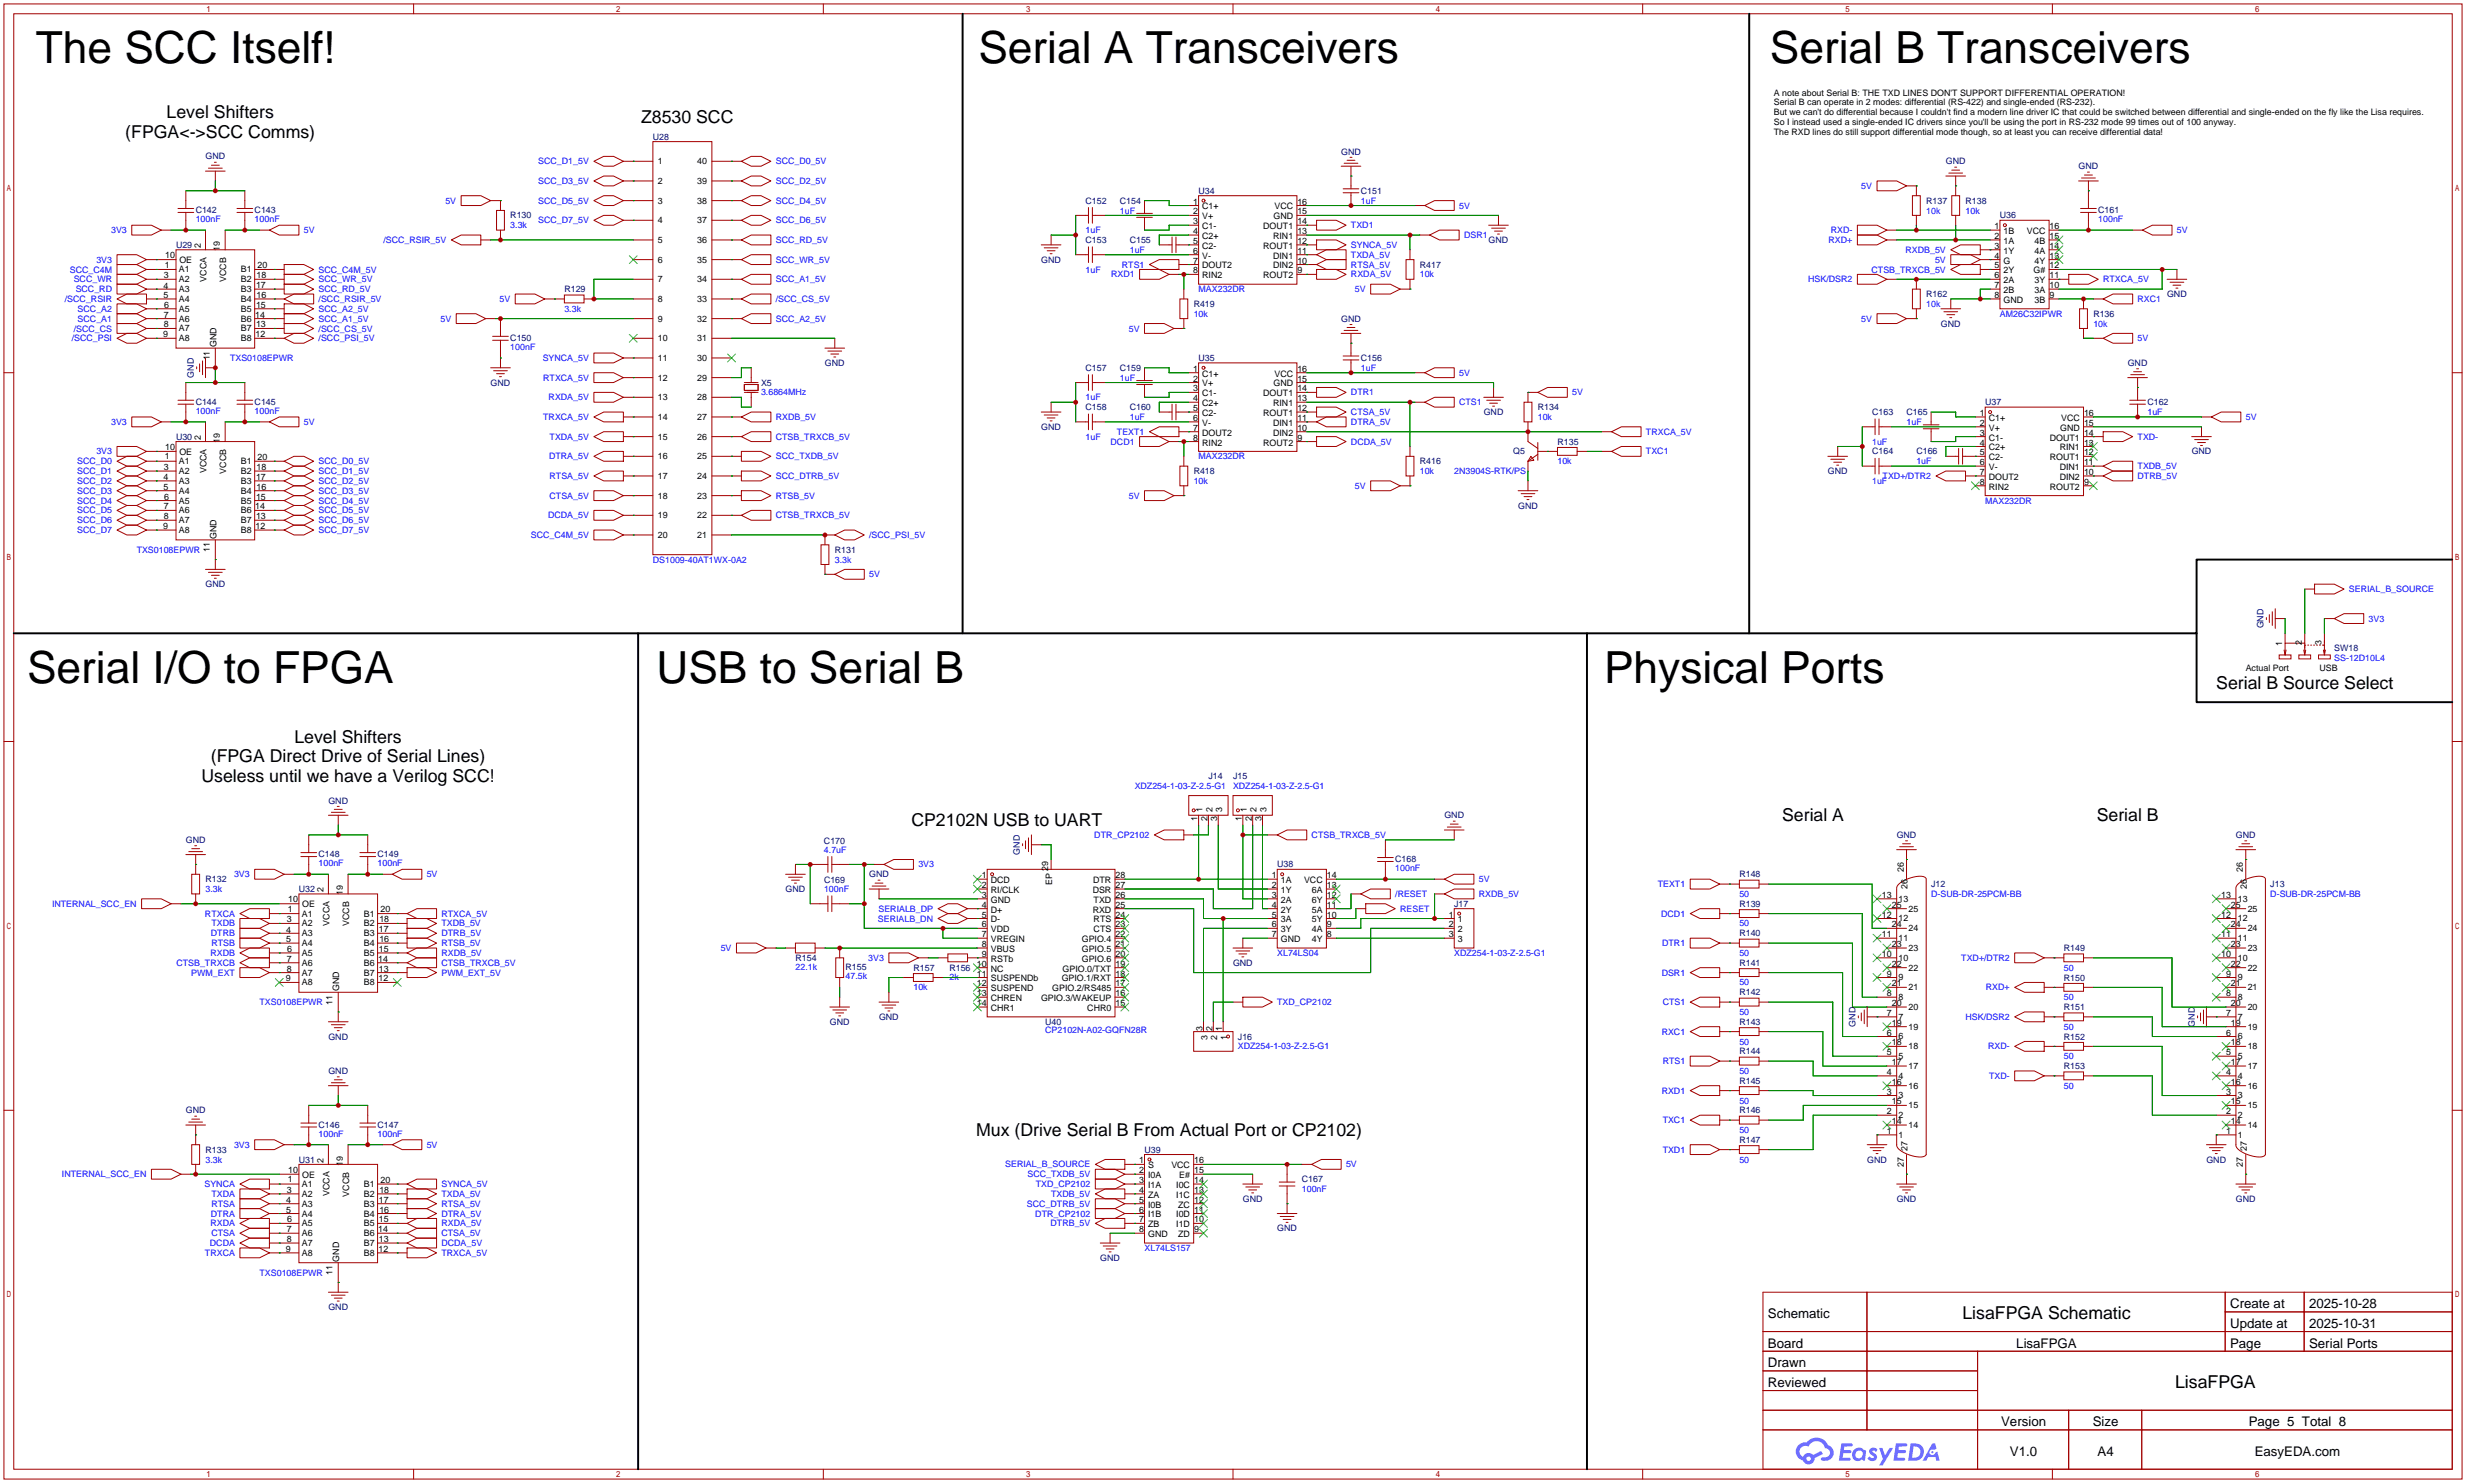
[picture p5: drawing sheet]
<svg xmlns="http://www.w3.org/2000/svg" width="637mm" height="383mm" viewBox="0 0 637 383" stroke-linecap="round" stroke-linejoin="round" font-family="sans-serif">
<defs><g id="words">
<g font-size="11.4">
<text x="9.2" y="16.4">The SCC Itself!</text>
<text x="252.8" y="16.4">Serial A Transceivers</text>
<text x="457.2" y="16.4">Serial B Transceivers</text>
<text x="7" y="176.4">Serial I/O to FPGA</text>
<text x="169.6" y="176.4">USB to Serial B</text>
<text x="414.4" y="176.4">Physical Ports</text>
</g>
<g font-size="4.6">
<text x="32.4" y="35.6">(FPGA&lt;-&gt;SCC Comms)</text>
<text x="43" y="30.5">Level Shifters</text>
<text x="165.6" y="31.8">Z8530 SCC</text>
<text x="572.5" y="177.9">Serial B Source Select</text>
<text x="76.1" y="191.8">Level Shifters</text>
<text x="54.5" y="196.9">(FPGA Direct Drive of Serial Lines)</text>
<text x="52" y="202">Useless until we have a Verilog SCC!</text>
<text x="235.4" y="213.4">CP2102N USB to UART</text>
<text x="460.4" y="212.1">Serial A</text>
<text x="541.6" y="212.1">Serial B</text>
<text x="252.2" y="293.4">Mux (Drive Serial B From Actual Port or CP2102)</text>
<text x="506.9" y="340.8">LisaFPGA Schematic</text>
<text x="561.9" y="358.6">LisaFPGA</text>
</g>
<g font-size="3.4">
<text x="456.7" y="340.5">Schematic</text>
<text x="576.1" y="337.9">Create at</text>
<text x="596.5" y="337.9">2025-10-28</text>
<text x="576.1" y="343">Update at</text>
<text x="596.5" y="343">2025-10-31</text>
<text x="456.7" y="348.1">Board</text>
<text x="456.7" y="353.2">Drawn</text>
<text x="520.9" y="348.1">LisaFPGA</text>
<text x="576.1" y="348.1">Page</text>
<text x="596.5" y="348.1">Serial Ports</text>
<text x="456.7" y="358.2">Reviewed</text>
<text x="516.9" y="368.4">Version</text>
<text x="540.6" y="368.4">Size</text>
<text x="580.9" y="368.4">Page 5 Total 8</text>
<text x="519.2" y="376">V1.0</text>
<text x="541.9" y="376">A4</text>
<text x="582.4" y="376">EasyEDA.com</text>
</g>
<g font-size="2.3">
<text x="458.2" y="24.7">A note about Serial B: THE TXD LINES DON'T SUPPORT DIFFERENTIAL OPERATION!</text>
<text x="458.2" y="27.2">Serial B can operate in 2 modes: differential (RS-422) and single-ended (RS-232).</text>
<text x="458.2" y="29.7">But we can't do differential because I couldn't find a modern line driver IC that could be switched between differential and single-ended on the fly like the Lisa requires.</text>
<text x="458.2" y="32.3">So I instead used a single-ended IC drivers since you'll be using the port in RS-232 mode 99 times out of 100 anyway.</text>
<text x="458.2" y="34.8">The RXD lines do still support differential mode though, so at least you can receive differential data!</text>
<text x="169.9" y="42.4">1</text>
<text x="169.9" y="47.5">2</text>
<text x="180.1" y="47.5">39</text>
<text x="180.1" y="42.4">40</text>
<text x="169.9" y="52.6">3</text>
<text x="180.1" y="52.6">38</text>
<text x="308.2" y="52.8">1</text>
<text x="335.2" y="52.8">16</text>
<text x="169.9" y="57.7">4</text>
<text x="180.1" y="57.7">37</text>
<text x="308.2" y="55.4">2</text>
<text x="308.2" y="57.9">3</text>
<text x="310.6" y="54.1">C1+</text>
<text x="310.6" y="56.6">V+</text>
<text x="310.6" y="59.2">C1-</text>
<text x="326.3" y="59.2">DOUT1</text>
<text x="329" y="56.6">GND</text>
<text x="329.3" y="54.1">VCC</text>
<text x="335.2" y="57.9">14</text>
<text x="335.2" y="55.4">15</text>
<text x="515.2" y="59.2">1</text>
<text x="529.5" y="59.2">16</text>
<text x="51.8" y="64.1" transform="rotate(-90 51.8 64.1)">2</text>
<text x="56.8" y="64.9" transform="rotate(-90 56.8 64.9)">19</text>
<text x="169.9" y="62.7">5</text>
<text x="180.1" y="62.7">36</text>
<text x="308.2" y="60.5">4</text>
<text x="308.2" y="63">5</text>
<text x="308.2" y="65.5">6</text>
<text x="310.6" y="61.7">C2+</text>
<text x="310.6" y="64.3">C2-</text>
<text x="326.3" y="64.3">ROUT1</text>
<text x="328.9" y="61.7">RIN1</text>
<text x="335.2" y="65.5">11</text>
<text x="335.2" y="63">12</text>
<text x="335.2" y="60.5">13</text>
<text x="515.2" y="61.7">2</text>
<text x="515.2" y="64.3">3</text>
<text x="517.6" y="60.5">1B</text>
<text x="517.6" y="63">1A</text>
<text x="517.6" y="65.5">1Y</text>
<text x="523.6" y="60.5">VCC</text>
<text x="525.6" y="65.5">4A</text>
<text x="525.6" y="63">4B</text>
<text x="529.5" y="64.3">14</text>
<text x="529.5" y="61.7">15</text>
<text x="42.3" y="71.9">3</text>
<text x="42.6" y="69.1">1</text>
<text x="42.7" y="66.7">10</text>
<text x="46.2" y="70.4">A1</text>
<text x="46.3" y="67.9">OE</text>
<text x="62.2" y="70.4">B1</text>
<text x="66.2" y="71.9">18</text>
<text x="66.5" y="69.2">20</text>
<text x="169.9" y="67.8">6</text>
<text x="180.1" y="67.8">35</text>
<text x="308.2" y="68.1">7</text>
<text x="308.2" y="70.6">8</text>
<text x="310.6" y="66.8">V-</text>
<text x="310.6" y="69.3">DOUT2</text>
<text x="310.6" y="71.9">RIN2</text>
<text x="326.3" y="71.9">ROUT2</text>
<text x="328.9" y="69.3">DIN2</text>
<text x="328.9" y="66.8">DIN1</text>
<text x="335.2" y="70.6">9</text>
<text x="335.2" y="68.1">10</text>
<text x="515.2" y="66.8">4</text>
<text x="515.2" y="69.3">5</text>
<text x="515.2" y="71.9">6</text>
<text x="517.6" y="68.1">G</text>
<text x="517.6" y="70.6">2Y</text>
<text x="525.3" y="70.6">G#</text>
<text x="525.6" y="68.1">4Y</text>
<text x="529.5" y="71.9">11</text>
<text x="529.5" y="69.3">12</text>
<text x="529.5" y="66.8">13</text>
<text x="42.2" y="74.5">4</text>
<text x="42.2" y="77">5</text>
<text x="46.2" y="72.9">A2</text>
<text x="46.2" y="75.4">A3</text>
<text x="46.2" y="78">A4</text>
<text x="53.4" y="72.7" transform="rotate(-90 53.4 72.7)">VCCA</text>
<text x="58.4" y="72.8" transform="rotate(-90 58.4 72.8)">VCCB</text>
<text x="62.2" y="78">B4</text>
<text x="62.2" y="75.4">B3</text>
<text x="62.2" y="72.9">B2</text>
<text x="66.1" y="74.4">17</text>
<text x="66.2" y="77">16</text>
<text x="169.9" y="78">8</text>
<text x="169.9" y="72.9">7</text>
<text x="180.1" y="78">33</text>
<text x="180.1" y="72.9">34</text>
<text x="515.2" y="74.4">7</text>
<text x="515.2" y="77">8</text>
<text x="517.6" y="73.2">2A</text>
<text x="517.6" y="75.7">2B</text>
<text x="525.6" y="75.7">3A</text>
<text x="525.6" y="73.2">3Y</text>
<text x="529.5" y="77">9</text>
<text x="529.5" y="74.4">10</text>
<text x="42.3" y="82">7</text>
<text x="42.4" y="79.5">6</text>
<text x="46.2" y="80.5">A5</text>
<text x="46.2" y="83.1">A6</text>
<text x="62.2" y="83.1">B6</text>
<text x="62.2" y="80.5">B5</text>
<text x="65.9" y="82">14</text>
<text x="66.1" y="79.5">15</text>
<text x="169.9" y="83.1">9</text>
<text x="180.1" y="83.1">32</text>
<text x="517.6" y="78.2">GND</text>
<text x="525.6" y="78.2">3B</text>
<text x="42.1" y="87">9</text>
<text x="42.3" y="84.6">8</text>
<text x="46.2" y="85.6">A7</text>
<text x="46.2" y="88.1">A8</text>
<text x="55.9" y="89.6" transform="rotate(-90 55.9 89.6)">GND</text>
<text x="62.2" y="88.1">B8</text>
<text x="62.2" y="85.6">B7</text>
<text x="66" y="87">12</text>
<text x="66.1" y="84.6">13</text>
<text x="169.9" y="88.1">10</text>
<text x="180.1" y="88.1">31</text>
<text x="54.2" y="93.1" transform="rotate(-90 54.2 93.1)">11</text>
<text x="169.9" y="93.2">11</text>
<text x="180.1" y="93.2">30</text>
<text x="169.9" y="98.3">12</text>
<text x="180.1" y="98.3">29</text>
<text x="308.2" y="96">1</text>
<text x="308.2" y="98.6">2</text>
<text x="308.2" y="101.1">3</text>
<text x="310.6" y="97.3">C1+</text>
<text x="310.6" y="99.8">V+</text>
<text x="329" y="99.8">GND</text>
<text x="329.3" y="97.3">VCC</text>
<text x="335.2" y="101.1">14</text>
<text x="335.2" y="98.6">15</text>
<text x="335.2" y="96">16</text>
<text x="169.9" y="103.4">13</text>
<text x="180.1" y="103.4">28</text>
<text x="308.2" y="103.6">4</text>
<text x="308.2" y="106.2">5</text>
<text x="310.6" y="102.4">C1-</text>
<text x="310.6" y="104.9">C2+</text>
<text x="310.6" y="107.4">C2-</text>
<text x="326.3" y="107.4">ROUT1</text>
<text x="326.3" y="102.4">DOUT1</text>
<text x="328.9" y="104.9">RIN1</text>
<text x="335.2" y="106.2">12</text>
<text x="335.2" y="103.6">13</text>
<text x="511.4" y="107.4">1</text>
<text x="538.4" y="107.4">16</text>
<text x="51.8" y="113.7" transform="rotate(-90 51.8 113.7)">2</text>
<text x="169.9" y="108.5">14</text>
<text x="169.9" y="113.5">15</text>
<text x="180.1" y="113.5">26</text>
<text x="180.1" y="108.5">27</text>
<text x="308.2" y="108.7">6</text>
<text x="308.2" y="111.3">7</text>
<text x="308.2" y="113.8">8</text>
<text x="310.6" y="110">V-</text>
<text x="310.6" y="112.5">DOUT2</text>
<text x="328.9" y="112.5">DIN2</text>
<text x="328.9" y="110">DIN1</text>
<text x="335.2" y="113.8">9</text>
<text x="335.2" y="111.3">10</text>
<text x="335.2" y="108.7">11</text>
<text x="511.4" y="110">2</text>
<text x="511.4" y="112.5">3</text>
<text x="513.8" y="108.7">C1+</text>
<text x="513.8" y="111.3">V+</text>
<text x="513.8" y="113.8">C1-</text>
<text x="529.5" y="113.8">DOUT1</text>
<text x="532.2" y="111.3">GND</text>
<text x="532.5" y="108.7">VCC</text>
<text x="538.4" y="112.5">14</text>
<text x="538.4" y="110">15</text>
<text x="42.6" y="118.7">1</text>
<text x="42.7" y="116.2">10</text>
<text x="46.2" y="119.9">A1</text>
<text x="46.3" y="117.5">OE</text>
<text x="56.8" y="114.4" transform="rotate(-90 56.8 114.4)">19</text>
<text x="62.2" y="119.9">B1</text>
<text x="66.5" y="118.8">20</text>
<text x="169.9" y="118.6">16</text>
<text x="180.1" y="118.6">25</text>
<text x="310.6" y="115.1">RIN2</text>
<text x="326.3" y="115.1">ROUT2</text>
<text x="511.4" y="115.1">4</text>
<text x="511.4" y="117.6">5</text>
<text x="513.8" y="116.3">C2+</text>
<text x="513.8" y="118.9">C2-</text>
<text x="529.5" y="118.9">ROUT1</text>
<text x="532.1" y="116.3">RIN1</text>
<text x="538.4" y="117.6">12</text>
<text x="538.4" y="115.1">13</text>
<text x="42.2" y="124.1">4</text>
<text x="42.3" y="121.4">3</text>
<text x="46.2" y="122.4">A2</text>
<text x="46.2" y="125">A3</text>
<text x="53.4" y="122.3" transform="rotate(-90 53.4 122.3)">VCCA</text>
<text x="58.4" y="122.4" transform="rotate(-90 58.4 122.4)">VCCB</text>
<text x="62.2" y="125">B3</text>
<text x="62.2" y="122.4">B2</text>
<text x="66.1" y="124">17</text>
<text x="66.2" y="121.4">18</text>
<text x="169.9" y="123.7">17</text>
<text x="180.1" y="123.7">24</text>
<text x="511.4" y="120.1">6</text>
<text x="511.4" y="122.7">7</text>
<text x="511.4" y="125.2">8</text>
<text x="513.8" y="121.4">V-</text>
<text x="513.8" y="124">DOUT2</text>
<text x="532.1" y="124">DIN2</text>
<text x="532.1" y="121.4">DIN1</text>
<text x="538.4" y="125.2">9</text>
<text x="538.4" y="122.7">10</text>
<text x="538.4" y="120.1">11</text>
<text x="42.2" y="126.5">5</text>
<text x="42.3" y="131.6">7</text>
<text x="42.4" y="129">6</text>
<text x="46.2" y="127.5">A4</text>
<text x="46.2" y="130.1">A5</text>
<text x="62.2" y="130.1">B5</text>
<text x="62.2" y="127.5">B4</text>
<text x="65.9" y="131.6">14</text>
<text x="66.1" y="129">15</text>
<text x="66.2" y="126.5">16</text>
<text x="169.9" y="128.8">18</text>
<text x="180.1" y="128.8">23</text>
<text x="513.8" y="126.5">RIN2</text>
<text x="529.5" y="126.5">ROUT2</text>
<text x="42.1" y="136.6">9</text>
<text x="42.3" y="134.1">8</text>
<text x="46.2" y="132.6">A6</text>
<text x="46.2" y="135.1">A7</text>
<text x="46.2" y="137.7">A8</text>
<text x="62.2" y="137.7">B8</text>
<text x="62.2" y="135.1">B7</text>
<text x="62.2" y="132.6">B6</text>
<text x="66" y="136.6">12</text>
<text x="66.1" y="134.1">13</text>
<text x="169.9" y="133.9">19</text>
<text x="180.1" y="133.9">22</text>
<text x="54.2" y="142.6" transform="rotate(-90 54.2 142.6)">11</text>
<text x="55.9" y="139.2" transform="rotate(-90 55.9 139.2)">GND</text>
<text x="169.9" y="138.9">20</text>
<text x="180.1" y="138.9">21</text>
<text x="589.6" y="166.9" transform="rotate(-90 589.6 166.9)">1</text>
<text x="594.6" y="166.6" transform="rotate(-90 594.6 166.6)">2</text>
<text x="599.7" y="166.6" transform="rotate(-90 599.7 166.6)">3</text>
<text x="580.1" y="173.3">Actual Port</text>
<text x="599.2" y="173.3">USB</text>
<text x="310.6" y="209.6" transform="rotate(-90 310.6 209.6)">1</text>
<text x="313.2" y="209.6" transform="rotate(-90 313.2 209.6)">2</text>
<text x="315.7" y="209.6" transform="rotate(-90 315.7 209.6)">3</text>
<text x="322.1" y="209.6" transform="rotate(-90 322.1 209.6)">1</text>
<text x="324.6" y="209.6" transform="rotate(-90 324.6 209.6)">2</text>
<text x="327.2" y="209.6" transform="rotate(-90 327.2 209.6)">3</text>
<text x="309.4" y="212" transform="rotate(-90 309.4 212)">1</text>
<text x="311.9" y="212" transform="rotate(-90 311.9 212)">2</text>
<text x="314.5" y="212" transform="rotate(-90 314.5 212)">3</text>
<text x="320.8" y="212" transform="rotate(-90 320.8 212)">1</text>
<text x="323.3" y="212" transform="rotate(-90 323.3 212)">2</text>
<text x="325.9" y="212" transform="rotate(-90 325.9 212)">3</text>
<text x="253.6" y="226.8">1</text>
<text x="270.8" y="225" transform="rotate(-90 270.8 225)">29</text>
<text x="288.2" y="226.8">28</text>
<text x="328.5" y="226.8">1</text>
<text x="342.8" y="226.8">14</text>
<text x="491.8" y="225.3" transform="rotate(-90 491.8 225.3)">26</text>
<text x="579.4" y="225.3" transform="rotate(-90 579.4 225.3)">26</text>
<text x="74.4" y="233.1">10</text>
<text x="83.6" y="230.5" transform="rotate(-90 83.6 230.5)">2</text>
<text x="88.6" y="231.2" transform="rotate(-90 88.6 231.2)">19</text>
<text x="253.6" y="229.4">2</text>
<text x="253.6" y="231.9">3</text>
<text x="256" y="228.1">DCD</text>
<text x="256" y="230.6">RI/CLK</text>
<text x="256" y="233.2">GND</text>
<text x="271.8" y="228.6" transform="rotate(-90 271.8 228.6)">EP</text>
<text x="282.3" y="230.6">DSR</text>
<text x="282.4" y="228.1">DTR</text>
<text x="282.5" y="233.2">TXD</text>
<text x="288.2" y="231.9">26</text>
<text x="288.2" y="229.4">27</text>
<text x="328.5" y="229.4">2</text>
<text x="328.5" y="231.9">3</text>
<text x="330.9" y="228.1">1A</text>
<text x="330.9" y="230.6">1Y</text>
<text x="330.9" y="233.2">2A</text>
<text x="336.9" y="228.1">VCC</text>
<text x="338.9" y="233.2">6Y</text>
<text x="338.9" y="230.6">6A</text>
<text x="342.8" y="231.9">12</text>
<text x="342.8" y="229.4">13</text>
<text x="486.2" y="231.9">13</text>
<text x="490.5" y="232.9">13</text>
<text x="492.8" y="229.6" transform="rotate(-90 492.8 229.6)">26</text>
<text x="573.8" y="231.9">13</text>
<text x="578.1" y="232.9">13</text>
<text x="580.4" y="229.6" transform="rotate(-90 580.4 229.6)">26</text>
<text x="74.1" y="238.3">3</text>
<text x="74.4" y="235.5">1</text>
<text x="78" y="236.7">A1</text>
<text x="78" y="239.3">A2</text>
<text x="78.1" y="234.3">OE</text>
<text x="85.1" y="239.1" transform="rotate(-90 85.1 239.1)">VCCA</text>
<text x="90.2" y="239.2" transform="rotate(-90 90.2 239.2)">VCCB</text>
<text x="94" y="239.3">B2</text>
<text x="94" y="236.7">B1</text>
<text x="98" y="238.3">18</text>
<text x="98.3" y="235.6">20</text>
<text x="253.6" y="234.4">4</text>
<text x="253.6" y="237">5</text>
<text x="253.6" y="239.5">6</text>
<text x="256" y="235.7">D+</text>
<text x="256" y="238.3">D-</text>
<text x="282.3" y="235.7">RXD</text>
<text x="282.5" y="238.3">RTS</text>
<text x="288.2" y="239.5">23</text>
<text x="288.2" y="237">24</text>
<text x="288.2" y="234.4">25</text>
<text x="328.5" y="234.4">4</text>
<text x="328.5" y="237">5</text>
<text x="328.5" y="239.5">6</text>
<text x="330.9" y="235.7">2Y</text>
<text x="330.9" y="238.3">3A</text>
<text x="338.9" y="238.3">5Y</text>
<text x="338.9" y="235.7">5A</text>
<text x="342.8" y="239.5">9</text>
<text x="342.8" y="237">10</text>
<text x="342.8" y="234.4">11</text>
<text x="374.3" y="237">1</text>
<text x="374.3" y="239.5">2</text>
<text x="376.6" y="238.3">1</text>
<text x="486.2" y="237">12</text>
<text x="488.7" y="239.5">24</text>
<text x="488.7" y="234.4">25</text>
<text x="490.5" y="238">12</text>
<text x="493" y="235.5">25</text>
<text x="573.8" y="237">12</text>
<text x="576.3" y="239.5">24</text>
<text x="576.3" y="234.4">25</text>
<text x="578.1" y="238">12</text>
<text x="580.6" y="235.5">25</text>
<text x="74" y="240.9">4</text>
<text x="74" y="243.3">5</text>
<text x="74.2" y="245.9">6</text>
<text x="78" y="241.8">A3</text>
<text x="78" y="244.4">A4</text>
<text x="94" y="244.4">B4</text>
<text x="94" y="241.8">B3</text>
<text x="97.9" y="245.9">15</text>
<text x="97.9" y="240.8">17</text>
<text x="98" y="243.3">16</text>
<text x="253.6" y="242.1">7</text>
<text x="253.6" y="244.6">8</text>
<text x="256" y="240.8">VDD</text>
<text x="256" y="243.3">VREGIN</text>
<text x="256" y="245.9">VBUS</text>
<text x="279.5" y="245.9">GPIO.5</text>
<text x="279.5" y="243.3">GPIO.4</text>
<text x="282.5" y="240.8">CTS</text>
<text x="288.2" y="244.6">21</text>
<text x="288.2" y="242.1">22</text>
<text x="328.5" y="242.1">7</text>
<text x="330.9" y="240.8">3Y</text>
<text x="330.9" y="243.3">GND</text>
<text x="338.9" y="243.3">4Y</text>
<text x="338.9" y="240.8">4A</text>
<text x="342.8" y="242.1">8</text>
<text x="374.3" y="242.1">3</text>
<text x="376.6" y="240.8">2</text>
<text x="376.6" y="243.3">3</text>
<text x="486.2" y="242.1">11</text>
<text x="488.7" y="244.6">23</text>
<text x="490.5" y="243.1">11</text>
<text x="493" y="245.6">23</text>
<text x="493" y="240.5">24</text>
<text x="573.8" y="242.1">11</text>
<text x="576.3" y="244.6">23</text>
<text x="578.1" y="243.1">11</text>
<text x="580.6" y="245.6">23</text>
<text x="580.6" y="240.5">24</text>
<text x="74.1" y="248.4">7</text>
<text x="74.1" y="251">8</text>
<text x="78" y="246.9">A5</text>
<text x="78" y="249.4">A6</text>
<text x="78" y="252">A7</text>
<text x="94" y="252">B7</text>
<text x="94" y="249.4">B6</text>
<text x="94" y="246.9">B5</text>
<text x="97.7" y="248.4">14</text>
<text x="97.9" y="251">13</text>
<text x="252.3" y="249.7">10</text>
<text x="253.6" y="247.1">9</text>
<text x="256" y="248.4">RSTb</text>
<text x="256" y="251">NC</text>
<text x="274.5" y="251">GPIO.0/TXT</text>
<text x="279.5" y="248.4">GPIO.6</text>
<text x="288.2" y="249.7">19</text>
<text x="288.2" y="247.1">20</text>
<text x="486.2" y="247.1">10</text>
<text x="488.7" y="249.7">22</text>
<text x="490.5" y="248.2">10</text>
<text x="493" y="250.7">22</text>
<text x="573.8" y="247.1">10</text>
<text x="576.3" y="249.7">22</text>
<text x="578.1" y="248.2">10</text>
<text x="580.6" y="250.7">22</text>
<text x="73.9" y="253.4">9</text>
<text x="78" y="254.5">A8</text>
<text x="87.7" y="256" transform="rotate(-90 87.7 256)">GND</text>
<text x="94" y="254.5">B8</text>
<text x="97.8" y="253.4">12</text>
<text x="252.3" y="252.2">11</text>
<text x="252.3" y="254.8">12</text>
<text x="252.3" y="257.3">13</text>
<text x="256" y="253.5">SUSPENDb</text>
<text x="256" y="256">SUSPEND</text>
<text x="271.8" y="256">GPIO.2/RS485</text>
<text x="274.3" y="253.5">GPIO.1/RXT</text>
<text x="288.2" y="257.3">16</text>
<text x="288.2" y="254.8">17</text>
<text x="288.2" y="252.2">18</text>
<text x="487.4" y="257.3">8</text>
<text x="487.4" y="252.2">9</text>
<text x="488.7" y="254.8">21</text>
<text x="490.5" y="253.2">9</text>
<text x="493" y="255.8">21</text>
<text x="575.1" y="257.3">8</text>
<text x="575.1" y="252.2">9</text>
<text x="576.3" y="254.8">21</text>
<text x="578.1" y="253.2">9</text>
<text x="580.6" y="255.8">21</text>
<text x="85.9" y="259.5" transform="rotate(-90 85.9 259.5)">11</text>
<text x="252.3" y="259.8">14</text>
<text x="256" y="258.6">CHREN</text>
<text x="256" y="261.1">CHR1</text>
<text x="268.9" y="258.6">GPIO.3/WAKEUP</text>
<text x="280.9" y="261.1">CHR0</text>
<text x="288.2" y="259.8">15</text>
<text x="487.4" y="262.4">7</text>
<text x="488.7" y="259.8">20</text>
<text x="490.5" y="263.4">7</text>
<text x="490.5" y="258.3">8</text>
<text x="493" y="260.9">20</text>
<text x="575.1" y="262.4">7</text>
<text x="576.3" y="259.8">20</text>
<text x="578.1" y="263.4">7</text>
<text x="578.1" y="258.3">8</text>
<text x="580.6" y="260.9">20</text>
<text x="310.6" y="266.3" transform="rotate(-90 310.6 266.3)">3</text>
<text x="311.9" y="268.7" transform="rotate(-90 311.9 268.7)">3</text>
<text x="313.2" y="266.3" transform="rotate(-90 313.2 266.3)">2</text>
<text x="314.5" y="268.7" transform="rotate(-90 314.5 268.7)">2</text>
<text x="315.7" y="266.3" transform="rotate(-90 315.7 266.3)">1</text>
<text x="317" y="268.7" transform="rotate(-90 317 268.7)">1</text>
<text x="487.4" y="267.5">6</text>
<text x="488.7" y="264.9">19</text>
<text x="490.5" y="268.5">6</text>
<text x="493" y="265.9">19</text>
<text x="575.1" y="267.5">6</text>
<text x="576.3" y="264.9">19</text>
<text x="578.1" y="268.5">6</text>
<text x="580.6" y="265.9">19</text>
<text x="487.4" y="272.5">5</text>
<text x="488.7" y="275.1">17</text>
<text x="488.7" y="270">18</text>
<text x="490.5" y="273.6">5</text>
<text x="493" y="271">18</text>
<text x="575.1" y="272.5">5</text>
<text x="576.3" y="275.1">17</text>
<text x="576.3" y="270">18</text>
<text x="578.1" y="273.6">5</text>
<text x="580.6" y="271">18</text>
<text x="487.4" y="277.6">4</text>
<text x="488.7" y="280.2">16</text>
<text x="490.5" y="278.6">4</text>
<text x="493" y="281.2">16</text>
<text x="493" y="276.1">17</text>
<text x="575.1" y="277.6">4</text>
<text x="576.3" y="280.2">16</text>
<text x="578.1" y="278.6">4</text>
<text x="580.6" y="281.2">16</text>
<text x="580.6" y="276.1">17</text>
<text x="487.4" y="287.8">2</text>
<text x="487.4" y="282.7">3</text>
<text x="488.7" y="285.2">15</text>
<text x="490.5" y="283.7">3</text>
<text x="493" y="286.3">15</text>
<text x="575.1" y="287.8">2</text>
<text x="575.1" y="282.7">3</text>
<text x="576.3" y="285.2">15</text>
<text x="578.1" y="283.7">3</text>
<text x="580.6" y="286.3">15</text>
<text x="487.4" y="292.9">1</text>
<text x="488.7" y="290.3">14</text>
<text x="490.5" y="293.9">1</text>
<text x="490.5" y="288.8">2</text>
<text x="493" y="291.3">14</text>
<text x="575.1" y="292.9">1</text>
<text x="576.3" y="290.3">14</text>
<text x="578.1" y="293.9">1</text>
<text x="578.1" y="288.8">2</text>
<text x="580.6" y="291.3">14</text>
<text x="492.8" y="297.2" transform="rotate(-90 492.8 297.2)">27</text>
<text x="580.4" y="297.2" transform="rotate(-90 580.4 297.2)">27</text>
<text x="74.4" y="305.4">1</text>
<text x="74.4" y="302.9">10</text>
<text x="78.1" y="304.1">OE</text>
<text x="83.6" y="300.4" transform="rotate(-90 83.6 300.4)">2</text>
<text x="88.6" y="301.1" transform="rotate(-90 88.6 301.1)">19</text>
<text x="98.3" y="305.5">20</text>
<text x="294.3" y="300.5">1</text>
<text x="294.3" y="303">2</text>
<text x="294.3" y="305.6">3</text>
<text x="296.6" y="301.8">S</text>
<text x="296.6" y="304.3">I0A</text>
<text x="302.6" y="301.8">VCC</text>
<text x="304.6" y="304.3">E#</text>
<text x="308.5" y="305.6">14</text>
<text x="308.5" y="303">15</text>
<text x="308.5" y="300.5">16</text>
<text x="491.8" y="301.5" transform="rotate(-90 491.8 301.5)">27</text>
<text x="579.4" y="301.5" transform="rotate(-90 579.4 301.5)">27</text>
<text x="74" y="310.7">4</text>
<text x="74.1" y="308.1">3</text>
<text x="78" y="306.6">A1</text>
<text x="78" y="309.1">A2</text>
<text x="78" y="311.7">A3</text>
<text x="85.1" y="308.9" transform="rotate(-90 85.1 308.9)">VCCA</text>
<text x="90.2" y="309.1" transform="rotate(-90 90.2 309.1)">VCCB</text>
<text x="94" y="311.7">B3</text>
<text x="94" y="309.1">B2</text>
<text x="94" y="306.6">B1</text>
<text x="97.9" y="310.6">17</text>
<text x="98" y="308.1">18</text>
<text x="294.3" y="308.1">4</text>
<text x="294.3" y="310.6">5</text>
<text x="296.6" y="306.8">I1A</text>
<text x="296.6" y="309.4">ZA</text>
<text x="296.6" y="311.9">I0B</text>
<text x="303.9" y="309.4">I1C</text>
<text x="303.9" y="306.8">I0C</text>
<text x="304.4" y="311.9">ZC</text>
<text x="308.5" y="310.6">12</text>
<text x="308.5" y="308.1">13</text>
<text x="74" y="313.2">5</text>
<text x="74.2" y="315.7">6</text>
<text x="78" y="314.2">A4</text>
<text x="78" y="316.7">A5</text>
<text x="94" y="316.7">B5</text>
<text x="94" y="314.2">B4</text>
<text x="97.9" y="315.7">15</text>
<text x="98" y="313.2">16</text>
<text x="294.3" y="313.2">6</text>
<text x="294.3" y="315.7">7</text>
<text x="296.6" y="314.5">I1B</text>
<text x="296.6" y="317">ZB</text>
<text x="303.9" y="317">I1D</text>
<text x="303.9" y="314.5">I0D</text>
<text x="308.5" y="315.7">10</text>
<text x="308.5" y="313.2">11</text>
<text x="73.9" y="323.2">9</text>
<text x="74.1" y="318.3">7</text>
<text x="74.1" y="320.8">8</text>
<text x="78" y="319.3">A6</text>
<text x="78" y="321.8">A7</text>
<text x="94" y="321.8">B7</text>
<text x="94" y="319.3">B6</text>
<text x="97.7" y="318.3">14</text>
<text x="97.8" y="323.2">12</text>
<text x="97.9" y="320.8">13</text>
<text x="294.3" y="318.3">8</text>
<text x="296.6" y="319.5">GND</text>
<text x="304.4" y="319.5">ZD</text>
<text x="308.5" y="318.3">9</text>
<text x="78" y="324.4">A8</text>
<text x="85.9" y="329.3" transform="rotate(-90 85.9 329.3)">11</text>
<text x="87.7" y="325.9" transform="rotate(-90 87.7 325.9)">GND</text>
<text x="94" y="324.4">B8</text>
</g>
<g font-size="2.3" fill="#000080">
<text x="53.1" y="41.2">GND</text>
<text x="168.7" y="36.1">U28</text>
<text x="346.5" y="39.9">GND</text>
<text x="502.7" y="42.4">GND</text>
<text x="537" y="43.7">GND</text>
<text x="280.4" y="52.6">C152</text>
<text x="289.3" y="52.6">C154</text>
<text x="309.6" y="50.1">U34</text>
<text x="351.5" y="50.1">C151</text>
<text x="497.6" y="52.6">R137</text>
<text x="507.7" y="52.6">R138</text>
<text x="50.5" y="55">C142</text>
<text x="65.8" y="55">C143</text>
<text x="131.8" y="56.4">R130</text>
<text x="516.6" y="56.4">U36</text>
<text x="542" y="55">C161</text>
<text x="45.5" y="64">U29</text>
<text x="280.4" y="62.8">C153</text>
<text x="291.8" y="62.8">C155</text>
<text x="384.6" y="62.8">GND</text>
<text x="269" y="67.8">GND</text>
<text x="366.8" y="69.1">R417</text>
<text x="145.8" y="75.5">R129</text>
<text x="497.6" y="76.7">R162</text>
<text x="559.8" y="76.7">GND</text>
<text x="308.4" y="79.3">R419</text>
<text x="346.5" y="83.1">GND</text>
<text x="540.8" y="81.8">R136</text>
<text x="131.8" y="88.1">C150</text>
<text x="501.4" y="84.4">GND</text>
<text x="213.1" y="94.5">GND</text>
<text x="280.4" y="95.8">C157</text>
<text x="289.3" y="95.8">C159</text>
<text x="309.6" y="93.2">U35</text>
<text x="351.5" y="93.2">C156</text>
<text x="549.7" y="94.5">GND</text>
<text x="50.1" y="97.5" transform="rotate(-90 50.1 97.5)">GND</text>
<text x="126.7" y="99.6">GND</text>
<text x="196.6" y="99.6">X5</text>
<text x="50.5" y="104.6">C144</text>
<text x="65.8" y="104.6">C145</text>
<text x="280.4" y="105.9">C158</text>
<text x="291.8" y="105.9">C160</text>
<text x="383.3" y="107.2">GND</text>
<text x="397.3" y="105.9">R134</text>
<text x="483.6" y="107.2">C163</text>
<text x="492.5" y="107.2">C165</text>
<text x="512.8" y="104.7">U37</text>
<text x="554.7" y="104.7">C162</text>
<text x="45.5" y="113.6">U30</text>
<text x="269" y="111">GND</text>
<text x="366.8" y="119.9">R416</text>
<text x="390.9" y="117.4">Q5</text>
<text x="402.3" y="114.8">R135</text>
<text x="483.6" y="117.4">C164</text>
<text x="495" y="117.4">C166</text>
<text x="566.2" y="117.4">GND</text>
<text x="308.4" y="122.5">R418</text>
<text x="472.2" y="122.5">GND</text>
<text x="392.2" y="131.3">GND</text>
<text x="215.6" y="142.8">R131</text>
<text x="53.1" y="151.7">GND</text>
<text x="584.7" y="162.3" transform="rotate(-90 584.7 162.3)">GND</text>
<text x="603" y="168.2">SW18</text>
<text x="312.2" y="201.2">J14</text>
<text x="318.5" y="201.2">J15</text>
<text x="84.8" y="207.5">GND</text>
<text x="373.1" y="211.4">GND</text>
<text x="48" y="217.7">GND</text>
<text x="82.3" y="221.4">C148</text>
<text x="97.5" y="221.4">C149</text>
<text x="212.9" y="218.1">C170</text>
<text x="263.4" y="220.7" transform="rotate(-90 263.4 220.7)">GND</text>
<text x="490" y="216.4">GND</text>
<text x="577.6" y="216.4">GND</text>
<text x="53.1" y="227.9">R132</text>
<text x="224.5" y="226.6">GND</text>
<text x="329.9" y="224.1">U38</text>
<text x="360.4" y="222.7">C168</text>
<text x="449.3" y="226.6">R148</text>
<text x="77.2" y="230.4">U32</text>
<text x="202.9" y="230.4">GND</text>
<text x="212.9" y="228.2">C169</text>
<text x="498.9" y="229.1">J12</text>
<text x="586.5" y="229.1">J13</text>
<text x="375.7" y="234.2">J17</text>
<text x="449.3" y="234.2">R139</text>
<text x="449.3" y="241.8">R140</text>
<text x="533.1" y="245.6">R149</text>
<text x="205.5" y="248.3">R154</text>
<text x="218.4" y="250.6">R155</text>
<text x="236" y="250.7">R157</text>
<text x="245.3" y="250.9">R156</text>
<text x="318.5" y="249.5">GND</text>
<text x="449.3" y="249.5">R141</text>
<text x="449.3" y="257.1">R142</text>
<text x="533.1" y="253.3">R150</text>
<text x="227.1" y="263.4">GND</text>
<text x="533.1" y="260.9">R151</text>
<text x="84.8" y="268.5">GND</text>
<text x="214.4" y="264.7">GND</text>
<text x="270" y="264.6">U40</text>
<text x="319.8" y="268.5">J16</text>
<text x="449.3" y="264.7">R143</text>
<text x="479.3" y="265.2" transform="rotate(-90 479.3 265.2)">GND</text>
<text x="533.1" y="268.5">R152</text>
<text x="567" y="265.2" transform="rotate(-90 567 265.2)">GND</text>
<text x="449.3" y="272.3">R144</text>
<text x="84.8" y="277.4">GND</text>
<text x="449.3" y="279.9">R145</text>
<text x="533.1" y="276.1">R153</text>
<text x="48" y="287.6">GND</text>
<text x="449.3" y="287.6">R146</text>
<text x="82.3" y="291.3">C146</text>
<text x="97.5" y="291.3">C147</text>
<text x="53.1" y="297.7">R133</text>
<text x="295.7" y="297.7">U39</text>
<text x="449.3" y="295.2">R147</text>
<text x="77.2" y="300.3">U31</text>
<text x="336.3" y="305.3">C167</text>
<text x="482.3" y="300.3">GND</text>
<text x="570" y="300.3">GND</text>
<text x="321.1" y="310.4">GND</text>
<text x="490" y="310.4">GND</text>
<text x="577.6" y="310.4">GND</text>
<text x="329.9" y="318">GND</text>
<text x="284.2" y="325.7">GND</text>
<text x="84.8" y="338.4">GND</text>
</g>
<g font-size="2.3" fill="#00f">
<text x="139.1" y="42.4">SCC_D1_5V</text>
<text x="139.1" y="47.5">SCC_D3_5V</text>
<text x="200.4" y="42.4">SCC_D0_5V</text>
<text x="200.4" y="47.5">SCC_D2_5V</text>
<text x="115.1" y="52.6">5V</text>
<text x="139.1" y="52.6">SCC_D5_5V</text>
<text x="200.4" y="52.6">SCC_D4_5V</text>
<text x="351.5" y="52.6">1uF</text>
<text x="376.9" y="53.9">5V</text>
<text x="480.8" y="48.8">5V</text>
<text x="50.5" y="57.3">100nF</text>
<text x="65.8" y="57.3">100nF</text>
<text x="131.8" y="59">3.3k</text>
<text x="139.1" y="57.7">SCC_D7_5V</text>
<text x="200.4" y="57.7">SCC_D6_5V</text>
<text x="289.3" y="55.1">1uF</text>
<text x="349" y="59">TXD1</text>
<text x="497.6" y="55.1">10k</text>
<text x="507.7" y="55.1">10k</text>
<text x="542" y="57.3">100nF</text>
<text x="28.7" y="60.2">3V3</text>
<text x="78.5" y="60.2">5V</text>
<text x="99" y="62.8">/SCC_RSIR_5V</text>
<text x="200.4" y="62.8">SCC_RD_5V</text>
<text x="280.4" y="60.2">1uF</text>
<text x="291.8" y="65.3">1uF</text>
<text x="349" y="64">SYNCA_5V</text>
<text x="378.2" y="61.5">DSR1</text>
<text x="472.4" y="62.8">RXD+</text>
<text x="472.9" y="60.2">RXD-</text>
<text x="492.2" y="65.3">RXDB_5V</text>
<text x="562.4" y="60.2">5V</text>
<text x="18" y="70.4">SCC_C4M</text>
<text x="24.9" y="67.8">3V3</text>
<text x="82.3" y="70.4">SCC_C4M_5V</text>
<text x="200.4" y="67.8">SCC_WR_5V</text>
<text x="280.4" y="70.4">1uF</text>
<text x="287" y="71.7">RXD1</text>
<text x="289.8" y="69.1">RTS1</text>
<text x="349" y="66.6">TXDA_5V</text>
<text x="349" y="69.1">RTSA_5V</text>
<text x="349" y="71.7">RXDA_5V</text>
<text x="366.8" y="71.7">10k</text>
<text x="483.5" y="70.4">CTSB_TRXCB_5V</text>
<text x="499.9" y="67.8">5V</text>
<text x="19" y="72.9">SCC_WR</text>
<text x="19.6" y="75.5">SCC_RD</text>
<text x="82.3" y="72.9">SCC_WR_5V</text>
<text x="82.3" y="75.5">SCC_RD_5V</text>
<text x="200.4" y="72.9">SCC_A1_5V</text>
<text x="309.6" y="75.5">MAX232DR</text>
<text x="350" y="75.5">5V</text>
<text x="467.1" y="72.9">HSK/DSR2</text>
<text x="543.3" y="72.9">RTXCA_5V</text>
<text x="16.8" y="78">/SCC_RSIR</text>
<text x="20.1" y="80.5">SCC_A2</text>
<text x="20.1" y="83.1">SCC_A1</text>
<text x="82.3" y="80.5">SCC_A2_5V</text>
<text x="82.3" y="83.1">SCC_A1_5V</text>
<text x="82.3" y="78">/SCC_RSIR_5V</text>
<text x="113.8" y="83.1">5V</text>
<text x="129" y="78">5V</text>
<text x="145.8" y="80.5">3.3k</text>
<text x="200.4" y="83.1">SCC_A2_5V</text>
<text x="200.4" y="78">/SCC_CS_5V</text>
<text x="308.4" y="81.8">10k</text>
<text x="480.8" y="83.1">5V</text>
<text x="497.6" y="79.3">10k</text>
<text x="516.6" y="81.8">AM26C32IPWR</text>
<text x="552.2" y="78">RXC1</text>
<text x="18.5" y="88.2">/SCC_PSI</text>
<text x="19" y="85.6">/SCC_CS</text>
<text x="82.3" y="88.2">/SCC_PSI_5V</text>
<text x="82.3" y="85.6">/SCC_CS_5V</text>
<text x="291.6" y="85.6">5V</text>
<text x="540.8" y="84.4">10k</text>
<text x="552.2" y="88.2">5V</text>
<text x="59.4" y="93.2">TXS0108EPWR</text>
<text x="131.8" y="90.3">100nF</text>
<text x="140.2" y="93.2">SYNCA_5V</text>
<text x="351.5" y="95.8">1uF</text>
<text x="140.3" y="98.3">RTXCA_5V</text>
<text x="289.3" y="98.3">1uF</text>
<text x="376.9" y="97.1">5V</text>
<text x="50.5" y="106.8">100nF</text>
<text x="65.8" y="106.8">100nF</text>
<text x="141.7" y="103.4">RXDA_5V</text>
<text x="196.6" y="102.1">3.6864MHz</text>
<text x="280.4" y="103.4">1uF</text>
<text x="349" y="107.2">CTSA_5V</text>
<text x="349" y="102.1">DTR1</text>
<text x="376.9" y="104.7">CTS1</text>
<text x="406.1" y="102.1">5V</text>
<text x="554.7" y="107.2">1uF</text>
<text x="28.7" y="109.8">3V3</text>
<text x="78.5" y="109.8">5V</text>
<text x="140.3" y="108.5">TRXCA_5V</text>
<text x="142" y="113.6">TXDA_5V</text>
<text x="200.4" y="108.5">RXDB_5V</text>
<text x="200.4" y="113.6">CTSB_TRXCB_5V</text>
<text x="280.4" y="113.6">1uF</text>
<text x="288.5" y="112.3">TEXT1</text>
<text x="291.8" y="108.5">1uF</text>
<text x="349" y="109.8">DTRA_5V</text>
<text x="397.3" y="108.5">10k</text>
<text x="425.2" y="112.3">TRXCA_5V</text>
<text x="492.5" y="109.8">1uF</text>
<text x="552.2" y="113.6">TXD-</text>
<text x="580.1" y="108.5">5V</text>
<text x="19.9" y="119.9">SCC_D0</text>
<text x="24.9" y="117.4">3V3</text>
<text x="82.3" y="119.9">SCC_D0_5V</text>
<text x="141.9" y="118.6">DTRA_5V</text>
<text x="200.4" y="118.6">SCC_TXDB_5V</text>
<text x="286.9" y="114.8">DCD1</text>
<text x="309.6" y="118.6">MAX232DR</text>
<text x="349" y="114.8">DCDA_5V</text>
<text x="402.3" y="119.9">10k</text>
<text x="425.2" y="117.4">TXC1</text>
<text x="483.6" y="114.8">1uF</text>
<text x="495" y="119.9">1uF</text>
<text x="19.9" y="122.5">SCC_D1</text>
<text x="19.9" y="125">SCC_D2</text>
<text x="82.3" y="122.5">SCC_D1_5V</text>
<text x="82.3" y="125">SCC_D2_5V</text>
<text x="142" y="123.7">RTSA_5V</text>
<text x="200.4" y="123.7">SCC_DTRB_5V</text>
<text x="308.4" y="125">10k</text>
<text x="366.8" y="122.5">10k</text>
<text x="375.7" y="122.5">2N3904S-RTK/PS</text>
<text x="483.6" y="125">1uF</text>
<text x="486.3" y="123.7">TXD+/DTR2</text>
<text x="552.2" y="121.2">TXDB_5V</text>
<text x="552.2" y="123.7">DTRB_5V</text>
<text x="19.9" y="127.5">SCC_D3</text>
<text x="19.9" y="130.1">SCC_D4</text>
<text x="82.3" y="127.5">SCC_D3_5V</text>
<text x="82.3" y="130.1">SCC_D4_5V</text>
<text x="142" y="128.8">CTSA_5V</text>
<text x="200.4" y="128.8">RTSB_5V</text>
<text x="291.6" y="128.8">5V</text>
<text x="350" y="126.3">5V</text>
<text x="512.8" y="130.1">MAX232DR</text>
<text x="19.9" y="132.6">SCC_D5</text>
<text x="19.9" y="135.2">SCC_D6</text>
<text x="19.9" y="137.7">SCC_D7</text>
<text x="82.3" y="132.6">SCC_D5_5V</text>
<text x="82.3" y="135.2">SCC_D6_5V</text>
<text x="82.3" y="137.7">SCC_D7_5V</text>
<text x="141.6" y="133.9">DCDA_5V</text>
<text x="200.4" y="133.9">CTSB_TRXCB_5V</text>
<text x="35.3" y="142.8">TXS0108EPWR</text>
<text x="137.1" y="139">SCC_C4M_5V</text>
<text x="224.5" y="139">/SCC_PSI_5V</text>
<text x="168.7" y="145.3">DS1009-40AT1WX-0A2</text>
<text x="215.6" y="145.3">3.3k</text>
<text x="224.5" y="149.1">5V</text>
<text x="606.8" y="152.9">SERIAL_B_SOURCE</text>
<text x="611.9" y="160.6">3V3</text>
<text x="603" y="170.7">SS-12D10L4</text>
<text x="293.1" y="203.7">XDZ254-1-03-Z-2.5-G1</text>
<text x="318.5" y="203.7">XDZ254-1-03-Z-2.5-G1</text>
<text x="212.9" y="220.3">4.7uF</text>
<text x="282.7" y="216.4">DTR_CP2102</text>
<text x="338.8" y="216.4">CTSB_TRXCB_5V</text>
<text x="60.4" y="226.6">3V3</text>
<text x="82.3" y="223.7">100nF</text>
<text x="97.5" y="223.7">100nF</text>
<text x="110.2" y="226.6">5V</text>
<text x="237.2" y="224.1">3V3</text>
<text x="360.4" y="225">100nF</text>
<text x="382" y="227.9">5V</text>
<text x="53.1" y="230.4">3.3k</text>
<text x="212.9" y="230.5">100nF</text>
<text x="360.4" y="231.7">/RESET</text>
<text x="382" y="231.7">RXDB_5V</text>
<text x="428.2" y="229.1">TEXT1</text>
<text x="449.3" y="231.7">50</text>
<text x="498.9" y="231.7">D-SUB-DR-25PCM-BB</text>
<text x="586.5" y="231.7">D-SUB-DR-25PCM-BB</text>
<text x="13.4" y="234.2">INTERNAL_SCC_EN</text>
<text x="53" y="236.8">RTXCA</text>
<text x="54.6" y="239.3">TXDB</text>
<text x="114" y="236.8">RTXCA_5V</text>
<text x="114" y="239.3">TXDB_5V</text>
<text x="226.8" y="238">SERIALB_DN</text>
<text x="226.9" y="235.5">SERIALB_DP</text>
<text x="361.7" y="235.5">RESET</text>
<text x="429.1" y="236.8">DCD1</text>
<text x="449.3" y="239.3">50</text>
<text x="54.5" y="241.8">DTRB</text>
<text x="54.6" y="244.4">RTSB</text>
<text x="114" y="241.8">DTRB_5V</text>
<text x="114" y="244.4">RTSB_5V</text>
<text x="186.2" y="245.6">5V</text>
<text x="429.4" y="244.4">DTR1</text>
<text x="45.6" y="249.5">CTSB_TRXCB</text>
<text x="49.4" y="252">PWM_EXT</text>
<text x="54.4" y="246.9">RXDB</text>
<text x="114" y="246.9">RXDB_5V</text>
<text x="114" y="249.5">CTSB_TRXCB_5V</text>
<text x="114" y="252">PWM_EXT_5V</text>
<text x="205.5" y="250.6">22.1k</text>
<text x="224.3" y="248.2">3V3</text>
<text x="329.9" y="246.9">XL74LS04</text>
<text x="375.7" y="246.9">XDZ254-1-03-Z-2.5-G1</text>
<text x="429.3" y="252">DSR1</text>
<text x="449.3" y="246.9">50</text>
<text x="506.7" y="248.2">TXD+/DTR2</text>
<text x="533.1" y="250.7">50</text>
<text x="218.4" y="252.9">47.5k</text>
<text x="236" y="255.8">10k</text>
<text x="245.3" y="253.2">2k</text>
<text x="449.3" y="254.5">50</text>
<text x="513" y="255.8">RXD+</text>
<text x="67.1" y="259.6">TXS0108EPWR</text>
<text x="329.9" y="259.6">TXD_CP2102</text>
<text x="429.5" y="259.6">CTS1</text>
<text x="449.3" y="262.2">50</text>
<text x="507.7" y="263.4">HSK/DSR2</text>
<text x="533.1" y="258.3">50</text>
<text x="270" y="266.9">CP2102N-A02-GQFN28R</text>
<text x="429.3" y="267.2">RXC1</text>
<text x="449.3" y="269.8">50</text>
<text x="533.1" y="266">50</text>
<text x="319.8" y="271">XDZ254-1-03-Z-2.5-G1</text>
<text x="429.5" y="274.9">RTS1</text>
<text x="513.6" y="271">RXD-</text>
<text x="533.1" y="273.6">50</text>
<text x="449.3" y="277.4">50</text>
<text x="513.8" y="278.7">TXD-</text>
<text x="533.1" y="281.2">50</text>
<text x="429.3" y="282.5">RXD1</text>
<text x="449.3" y="285">50</text>
<text x="82.3" y="293.5">100nF</text>
<text x="97.5" y="293.5">100nF</text>
<text x="429.5" y="290.1">TXC1</text>
<text x="449.3" y="292.6">50</text>
<text x="60.4" y="296.4">3V3</text>
<text x="110.2" y="296.4">5V</text>
<text x="429.5" y="297.7">TXD1</text>
<text x="16" y="304.1">INTERNAL_SCC_EN</text>
<text x="53.1" y="300.3">3.3k</text>
<text x="259.7" y="301.5">SERIAL_B_SOURCE</text>
<text x="265.4" y="304.1">SCC_TXDB_5V</text>
<text x="347.7" y="301.5">5V</text>
<text x="449.3" y="300.3">50</text>
<text x="52.8" y="306.6">SYNCA</text>
<text x="54.6" y="309.1">TXDA</text>
<text x="54.6" y="311.7">RTSA</text>
<text x="114" y="306.6">SYNCA_5V</text>
<text x="114" y="309.1">TXDA_5V</text>
<text x="114" y="311.7">RTSA_5V</text>
<text x="265.3" y="311.7">SCC_DTRB_5V</text>
<text x="267.6" y="306.6">TXD_CP2102</text>
<text x="271.5" y="309.1">TXDB_5V</text>
<text x="336.3" y="307.9">100nF</text>
<text x="54.4" y="316.8">RXDA</text>
<text x="54.5" y="314.2">DTRA</text>
<text x="114" y="314.2">DTRA_5V</text>
<text x="114" y="316.8">RXDA_5V</text>
<text x="267.4" y="314.2">DTR_CP2102</text>
<text x="271.4" y="316.8">DTRB_5V</text>
<text x="54.2" y="321.8">DCDA</text>
<text x="54.6" y="319.3">CTSA</text>
<text x="114" y="319.3">CTSA_5V</text>
<text x="114" y="321.8">DCDA_5V</text>
<text x="295.7" y="323.1">XL74LS157</text>
<text x="53" y="324.4">TRXCA</text>
<text x="67.1" y="329.5">TXS0108EPWR</text>
<text x="114" y="324.4">TRXCA_5V</text>
</g>
</g></defs>
<g fill="none" stroke="#a10000" stroke-width=".26">
<path d="M1 1h635v381h-635zM3.6 3.6h629.9v375.9h-629.9zM106.8 1v2.6M212.7 1v2.6M318.5 1v2.6M424.3 1v2.6M530.2 1v2.6M1 96.3h2.6M633.5 96.3h2.5M1 191.5h2.6M633.5 191.5h2.5M1 286.8h2.6"/>
<path d="M633.5 286.8h2.5M455.4 333.8h178.1v45.7h-178.1zM482.3 333.8v35.5M574.8 333.8v15.2M574.8 338.8h58.7M595.2 333.8v15.2M455.4 343.9h178.1M455.4 349h178.1M455.4 354.1h55.5M455.4 359.2h55.5M510.9 349v30.5M106.8 379.5v2.5"/>
<path d="M212.7 379.5v2.5M318.5 379.5v2.5M424.3 379.5v2.5M455.4 364.2h178.1M455.4 369.3h178.1M530.2 379.5v2.5M534.4 364.2v15.3M553.3 364.2v15.3"/>
</g>
<g fill="#5487ff">
<path d="M483.2 374.2a1.3 1.3 0 0 1 1.8 .2l-.4 .7a.47 .47 0 0 0-.4-.5 .47 .47 0 0 0-.5 .3l.1 .1a1.28 1.28 0 0 1 .8 2 1.53 1.53 0 0 1-2.2-.2l.5-.6 .8 .4a.31 .31 0 0 0 .4-.3 .31 .31 0 0 0-.3-.3 1.12 1.12 0 0 1-.6-1.8z"/>
<path d="M485.4 374h.9l.6 1.9 1.2-1.9h.9l-2.7 4.5h-.9l1-1.7z"/>
<path d="M475.7 372.8h2.2a.46 .46 0 0 1 .5 .1 .46 .46 0 0 1 .1 .5l-.3 .2h-1.8l-.1 .9h1.6l.3 .2a.4 .4 0 0 1-.3 .6h-1.7l-.2 1.2h1.6a.39 .39 0 0 1 .5 .4 .39 .39 0 0 1-.4 .4h-2.7z"/>
<path d="M489.8 372.8h2.5a.4 .4 0 0 1 .4 .4 .4 .4 0 0 1-.4 .4h-1.8l-.1 .9h1.6l.3 .2a.4 .4 0 0 1-.3 .6h-1.7l-.2 1.2h1.7a.39 .39 0 0 1 .4 .4 .39 .39 0 0 1-.4 .4h-2.7z"/>
<path d="M499.2 372.8h.7l.4 1.4-.7 .3a.75 .75 0 0 0-1.1 .3 .75 .75 0 0 0 .5 1 .75 .75 0 0 0 .9-.6l.5-.3 .7 2.4h-.9l-.2-1h-1.9l-.5 1h-.9z"/>
<path d="M493.6 372.8l-.7 4.5h1.5a2.27 2.27 0 0 0 2.6-2.3 2.27 2.27 0 0 0-2.7-2.2zM494.3 373.6a1.5 1.5 0 0 1 1.8 1.5 1.5 1.5 0 0 1-1.9 1.4h-.3z"/>
<path d="M479 374.4a1.6 1.6 0 0 0-.3 2.3 1.6 1.6 0 0 0 2.3 .2l.8 .4 .3-2.5-.2-.3h-.5a1.58 1.58 0 0 0-2.4-.1zM479.6 375a.99 .99 0 0 1 1.6 .5 .99 .99 0 0 1-1.3 1.1 .98 .98 0 0 1-.3-1.6z"/>
<path d="M464.6 373.2a2.37 2.37 0 0 0 1.2 4 1.54 1.54 0 0 0 1.7 1 1.54 1.54 0 0 0 1.3-1.6l2.1-1.1-.5-.8-2 1.1a1.57 1.57 0 0 0-2.6 .5 1.5 1.5 0 0 1-.8-2.1 1.5 1.5 0 0 1 2.2-.6 2.27 2.27 0 0 1 2.3-1.4 2.27 2.27 0 0 1 2 1.9 1.16 1.16 0 0 1 1.2 1.1 1.16 1.16 0 0 1-1.1 1.2h-.6a.47 .47 0 0 0-.6 .4 .47 .47 0 0 0 .4 .5 2.14 2.14 0 0 0 2.7-1.3 2.14 2.14 0 0 0-1.3-2.8 3.2 3.2 0 0 0-5.5-.7l-1.1 .1zM466.6 376.8a.6 .6 0 0 1 1.2 0 .6 .6 0 0 1-1.2 0z"/>
<circle cx="499.2" cy="375.1" r=".28"/>
</g>
<g fill="none" stroke="#a10000" stroke-width=".26">
<path d="M168.7 36.6h15.2v106.7h-15.2zM34 58.2h5.1l2.6 1.2-2.6 1.3h-5.1zM41.7 59.4h2.5M46 54.9h4M46 53.8h4M48 49.3v4.5M48 54.9v4.5M53.1 59.4v5.1M53.1 44.2h5.1M53.8 43.4h3.6M54.6 42.7h2M55.4 41.9h.5"/>
<path d="M55.6 44.2v2.5M58.2 59.4v5.1M61.2 54.9h4.1M61.2 53.8h4.1M63.2 49.3v4.5M63.2 54.9v4.5M67.1 59.4h2.5M69.6 59.4l2.5-1.2h5.1v2.5h-5.1zM119.1 50.5h5.1l2.5 1.3-2.5 1.3h-5.1zM126.7 51.8h2.6v2.6M128.3 54.4h2v5h-2zM129.3 59.4v2.6"/>
<path d="M153.4 41.7l2.6-1.3h2.5l2.5 1.3-2.5 1.2h-2.5zM153.4 46.7l2.6-1.2h2.5l2.5 1.2-2.5 1.3h-2.5zM153.4 51.8l2.6-1.3h2.5l2.5 1.3-2.5 1.3h-2.5zM153.4 56.9l2.6-1.3h2.5l2.5 1.3-2.5 1.3h-2.5zM161 46.7h7.7M161 41.7h7.7M161 51.8h7.7M161 56.9h7.7M183.9 46.7h7.6M183.9 41.7h7.6M183.9 51.8h7.6M183.9 56.9h7.6"/>
<path d="M191.5 41.7l2.6-1.3h2.5l2.5 1.3-2.5 1.2h-2.5zM191.5 46.7l2.6-1.2h2.5l2.5 1.2-2.5 1.3h-2.5zM191.5 51.8l2.6-1.3h2.5l2.5 1.3-2.5 1.3h-2.5zM191.5 56.9l2.6-1.3h2.5l2.5 1.3-2.5 1.3h-2.5zM277.9 55.6h3.3M281.2 53.6v4.1M282.2 55.6h3.3M282.2 53.6v4.1M293.6 55.1h4.1M293.6 56.1h4.1M295.7 51.8v3.3M295.7 56.1v3.3"/>
<path d="M307.1 53.1h2.5M307.1 55.6h2.5M307.1 58.2h2.5M309.6 50.5h25.4v22.9h-25.4zM335 53.1h2.6M335 55.6h2.6M335 58.2h5.1M340.1 56.9h5.1l2.5 1.3-2.5 1.2h-5.1zM346.5 42.9h5M347 49.8h4M347 48.8h4M347.2 42.2h3.6"/>
<path d="M348 41.4h2M348.7 40.6h.5M349 42.9v5.9M349 49.8v3.3M365.5 53.1h2.5M368 53.1l2.6-1.3h5.1v2.6h-5.1zM384.6 58.2h5M385.3 58.9h3.6M386.1 59.7h2M387.1 55.6v2.6M479.8 58.2h5.1l2.5 1.2-2.5 1.3h-5.1zM484.9 46.7h5.1l2.5 1.3-2.5 1.3h-5.1z"/>
<path d="M487.4 59.4h2.6M492.5 48h2.5v2.5M494 50.5h2.1v5.1h-2.1zM495 55.6v2.6M502.7 45.5h5M503.4 44.7h3.6M504.2 50.5h2v5.1h-2zM504.2 43.9h2M505 43.2h.5M505.2 45.5v5M505.2 55.6v2.6M514.1 59.4h2.5"/>
<path d="M516.6 56.9h12.7v22.9h-12.7zM529.3 59.4h2.6M537 46.7h5M537.5 54.9h4M537.5 53.8h4M537.7 46h3.6M538.5 45.2h2M539.2 44.4h.6M539.5 46.7v7.1M539.5 54.9v4.5M550.9 59.4h2.6M553.5 59.4l2.5-1.2h5.1v2.5h-5.1z"/>
<path d="M30.2 65.8h5.1l2.5 1.3-2.5 1.2h-5.1zM30.2 68.3h5.1l2.5 1.3-2.5 1.3h-5.1zM30.2 70.9h5.1l2.5 1.2-2.5 1.3h-5.1zM30.2 73.4h5.1l2.5 1.3-2.5 1.2h-5.1zM30.2 77.2l2.6-1.3h5v2.6h-5zM30.2 78.5h5.1l2.5 1.3-2.5 1.2h-5.1zM37.8 72.1h7.7M37.8 69.6h7.7M37.8 67.1h7.7M37.8 74.7h7.7M37.8 77.2h7.7M37.8 79.8h7.7"/>
<path d="M45.5 64.5h20.3v25.4h-20.3zM65.8 72.1h7.6M65.8 69.6h7.6M65.8 74.7h7.6M65.8 77.2h7.6M65.8 79.8h7.6M73.4 68.3h5.1l2.5 1.3-2.5 1.3h-5.1zM73.4 70.9h5.1l2.5 1.2-2.5 1.3h-5.1zM73.4 73.4h5.1l2.5 1.3-2.5 1.2h-5.1zM73.4 78.5h5.1l2.5 1.3-2.5 1.2h-5.1zM73.4 77.2l2.5-1.3h5.1v2.6h-5.1zM116.6 62l2.5-1.3h5.1v2.5h-5.1z"/>
<path d="M124.2 62h2.5M133.1 75.9h5.1l2.5 1.3-2.5 1.3h-5.1zM140.7 77.2h5.1M145.8 76.2h5.1v2h-5.1zM150.9 77.2h2.5M163.6 72.1h5.1M163.6 62h5.1M163.6 67.1h5.1M163.6 77.2h5.1M183.9 72.1h7.6M183.9 62h7.6M183.9 67.1h7.6"/>
<path d="M183.9 77.2h7.6M191.5 67.1l2.6-1.3h5v2.5h-5zM191.5 62l2.6-1.3h5v2.5h-5zM191.5 72.1l2.6-1.2h5v2.5h-5zM191.5 77.2l2.6-1.3h5v2.6h-5zM269 63.2h5.1M269.7 64h3.6M270.5 64.8h2M271.3 65.5h.5M271.5 60.7v2.5M277.9 65.8h3.3M281.2 63.8v4"/>
<path d="M282.2 65.8h3.3M282.2 63.8v4M294.4 69.6h5.1l2.5 1.3-2.5 1.2h-5.1zM296.9 68.3l2.6-1.2h5v2.5h-5zM299.5 63.2h3.3M302 70.9h2.5M302.8 61.2v4.1M303.8 63.2h5.8M303.8 61.2v4.1M304.5 68.3h5.1M304.8 77.2h2v5.1h-2zM305.8 74.7v2.5"/>
<path d="M307.1 65.8h2.5M307.1 70.9h2.5M307.1 60.7h2.5M335 65.8h5.1M335 68.3h5.1M335 70.9h5.1M335 63.2h5.1M335 60.7h2.6M340.1 65.8l2.5-1.3h5.1v2.6h-5.1zM340.1 68.3l2.5-1.2h5.1v2.5h-5.1zM340.1 69.6h5.1l2.5 1.3-2.5 1.2h-5.1zM340.1 62h5.1l2.5 1.2-2.5 1.3h-5.1z"/>
<path d="M354.1 73.4h5.1l2.5 1.3-2.5 1.2h-5.1zM363.2 67.1h2.1v5h-2.1zM364.2 72.1v2.6h-2.5M364.2 64.5v2.6M366.8 60.7h2.5M369.3 60.7l2.6-1.3h5v2.6h-5zM386.8 60.5h.5M479.8 60.7h5.1l2.5 1.3-2.5 1.2h-5.1zM479.8 70.9h5.1l2.5 1.2-2.5 1.3h-5.1zM487.4 72.1h2.6M487.4 62h2.6M494 74.7h2.1v5.1h-2.1z"/>
<path d="M495 79.8v2.5h-2.5M495 72.1v2.6M501.4 79.8h5.1M503.9 64.5l2.6-1.3h5.1v2.6h-5.1zM503.9 69.6l2.6-1.3h5.1v2.6h-5.1zM503.9 65.8h5.1l2.6 1.3-2.6 1.2h-5.1zM503.9 77.2v2.6M511.6 64.5h5M511.6 69.6h5M511.6 67.1h5M514.1 72.1h2.5M514.1 62h2.5"/>
<path d="M514.1 74.7h2.5M514.1 77.2h2.5M529.3 72.1h5.1M529.3 64.5h2.6M529.3 69.6h2.6M529.3 62h2.6M529.3 67.1h2.6M529.3 74.7h2.6M529.3 77.2h2.6M534.4 70.9h5.1l2.5 1.2-2.5 1.3h-5.1zM537.2 79.8h2v5h-2zM538.2 77.2v2.6"/>
<path d="M540.8 77.2h2.5M543.3 77.2l2.5-1.3h5.1v2.6h-5.1zM559.8 72.1h5.1M560.6 72.9h3.5M561.3 73.7h2.1M562.1 74.4h.5M562.4 69.6v2.5M30.2 81h5.1l2.5 1.3-2.5 1.3h-5.1zM30.2 83.6h5.1l2.5 1.2-2.5 1.3h-5.1zM30.2 87.4l2.6-1.3h2.5l2.5 1.3-2.5 1.2h-2.5zM37.8 87.4h7.7M37.8 82.3h7.7"/>
<path d="M37.8 84.8h7.7M48 98.8v4.6M50.8 94.7v.5M51.6 94v2M52.3 93.2v3.6M53.1 92.5v5M55.6 89.9v5.1h-2.5M63.2 98.8v4.6M65.8 87.4h7.6M65.8 82.3h7.6M65.8 84.8h7.6M73.4 87.4l2.5-1.3h2.6l2.5 1.3-2.5 1.2h-2.6z"/>
<path d="M73.4 81h5.1l2.5 1.3-2.5 1.3h-5.1zM73.4 83.6h5.1l2.5 1.2-2.5 1.3h-5.1zM117.9 81h5l2.6 1.3-2.6 1.3h-5zM125.5 82.3h2.5M126.7 95h5.1M127.3 87.9h4M127.3 86.9h4M127.5 95.8h3.6M128.3 96.5h2M129 97.3h.5M129.3 82.3v4.6M129.3 87.9v7.1"/>
<path d="M153.4 91.2h5.1l2.5 1.3-2.5 1.2h-5.1zM153.4 96.3h5.1l2.5 1.2-2.5 1.3h-5.1zM161 97.5h7.7M161 92.5h7.7M163.6 87.4h5.1M163.6 82.3h5.1M183.9 87.4h5.1M183.9 97.5h5.1M183.9 82.3h7.6M183.9 92.5h5.1M191.5 82.3l2.6-1.3h5v2.6h-5zM192.3 99.3h3.5v1.5h-3.5z"/>
<path d="M192.3 98.8h3.5M194.1 95v3.8M213.1 89.9h5.1M213.9 90.7h3.5M214.6 91.4h2.1M215.4 92.2h.5M215.6 87.4v2.5M277.9 98.8h3.3M281.2 96.8v4M282.2 98.8h3.3M282.2 96.8v4M293.6 98.3h4.1"/>
<path d="M293.6 99.3h4.1M295.7 83.6h5l2.6 1.2-2.6 1.3h-5zM295.7 95v3.3M295.7 99.3v3.3M305.8 82.3v2.5h-2.5M307.1 98.8h2.5M307.1 96.3h2.5M309.6 93.7h25.4v22.9h-25.4zM335 98.8h2.6M335 96.3h2.6M346.5 86.1h5M347 93h4"/>
<path d="M347 91.9h4M347.2 85.3h3.6M348 84.6h2M348.7 83.8h.5M349 86.1v5.8M349 93v3.3M365.5 96.3h2.5M368 96.3l2.6-1.3h5.1v2.5h-5.1zM484.9 81h5.1l2.5 1.3-2.5 1.3h-5.1zM502.2 80.5h3.5M502.9 81.3h2.1M503.7 82h.5"/>
<path d="M538.2 84.8v2.6M540.8 87.4h2.5M543.3 87.4l2.5-1.3h5.1v2.5h-5.1zM549.7 97.5h5M550.4 96.8h3.6M551.2 96h2M551.9 95.2h.5M552.2 97.5v5.9M30.2 115.3h5.1l2.5 1.3-2.5 1.3h-5.1zM30.2 119.1l2.6-1.2h2.5l2.5 1.2-2.5 1.3h-2.5zM34 107.7h5.1l2.6 1.3-2.6 1.2h-5.1zM37.8 119.1h7.7"/>
<path d="M37.8 116.6h7.7M41.7 109h2.5M45.5 114h20.3v25.4h-20.3zM46 104.4h4M46 103.4h4M48 104.4v4.6M53.1 109v5M58.2 109v5M61.2 104.4h4.1M61.2 103.4h4.1M63.2 104.4v4.6M65.8 119.1h7.6"/>
<path d="M67.1 109h2.5M69.6 109l2.5-1.3h5.1v2.5h-5.1zM73.4 119.1l2.5-1.2h2.6l2.5 1.2-2.5 1.3h-2.6zM153.4 112.8l2.6-1.3h5v2.5h-5zM153.4 117.9l2.6-1.3h5v2.5h-5zM153.4 101.3h5.1l2.5 1.3-2.5 1.3h-5.1zM153.4 107.7l2.6-1.3h5v2.6h-5zM161 112.8h7.7M161 107.7h7.7M161 117.9h7.7M161 102.6h7.7M183.9 112.8h7.6"/>
<path d="M183.9 107.7h7.6M183.9 117.9h7.6M183.9 102.6h5.1M191.5 116.6h5.1l2.5 1.3-2.5 1.2h-5.1zM191.5 107.7l2.6-1.3h5v2.6h-5zM191.5 112.8l2.6-1.3h5v2.5h-5zM192.3 101.3h3.5M194.1 101.3v3.9M269 106.4h5.1M269.7 107.2h3.6M270.5 107.9h2M271.3 108.7h.5"/>
<path d="M271.5 103.9v2.5M277.9 109h3.3M281.2 106.9v4.1M282.2 109h3.3M282.2 106.9v4.1M294.4 112.8h5.1l2.5 1.2-2.5 1.3h-5.1zM296.9 111.5l2.6-1.3h5v2.6h-5zM299.5 106.4h3.3M302 114h2.5M302.8 104.4v4.1M303.8 106.4h5.8M303.8 104.4v4.1"/>
<path d="M304.5 111.5h5.1M305.8 117.9v2.5M307.1 101.3h2.5M307.1 109h2.5M307.1 114h2.5M307.1 103.9h2.5M335 101.3h5.1M335 109h5.1M335 111.5h2.6M335 114h5.1M335 106.4h5.1M335 103.9h2.6"/>
<path d="M340.1 109l2.5-1.3h5.1v2.5h-5.1zM340.1 112.8h5.1l2.5 1.2-2.5 1.3h-5.1zM340.1 105.2h5.1l2.5 1.2-2.5 1.3h-5.1zM340.1 100.1h5.1l2.5 1.2-2.5 1.3h-5.1zM363.2 117.9h2.1v5h-2.1zM364.2 115.3v2.6M365.5 103.9h2.5M368 103.9l2.6-1.3h5.1v2.6h-5.1zM383.3 102.6h5.1M384 103.4h3.6M384.8 104.1h2M385.6 104.9h.5"/>
<path d="M385.8 100.1v2.5M393.7 103.9h2v5.1h-2zM394.7 109v5l2.6 1.8M394.7 119.1v2.6M395.5 117.9l.7 1-1.5 .2zM397.3 101.3l2.5-1.2h5.1v2.5h-5.1zM397.3 101.3h-2.6v2.6M397.3 116.6h5M397.3 117.3l-2.6 1.8M397.3 114.3v4.6M402.3 115.6h5.1v2h-5.1zM407.4 116.6h2.6"/>
<path d="M413.8 116.6h2.5M413.8 111.5h2.5M416.3 111.5l2.5-1.3h5.1v2.6h-5.1zM416.3 116.6l2.5-1.3h5.1v2.6h-5.1zM472.2 117.9h5.1M472.9 118.6h3.6M473.7 119.4h2M474.7 115.3v2.6M481.1 110.2h3.3M484.4 108.2v4.1M484.4 118.4v4M485.4 110.2h3.3"/>
<path d="M485.4 108.2v4.1M485.4 118.4v4M496.8 109.7h4.1M496.8 110.7h4.1M498.9 106.4v3.3M498.9 110.7v3.3M502.7 117.9h3.3M506 115.8v4.1M507 117.9h5.8M507 115.8v4.1M510.3 112.8h2.5M510.3 107.7h2.5"/>
<path d="M510.3 110.2h2.5M510.3 115.3h2.5M512.8 105.2h25.4v22.8h-25.4zM538.2 112.8h5.1M538.2 107.7h2.6M538.2 110.2h2.6M538.2 115.3h2.6M538.2 117.9h2.6M543.3 111.5h5.1l2.5 1.3-2.5 1.2h-5.1zM550.2 104.4h4M550.2 103.4h4M552.2 104.4v3.3"/>
<path d="M566.2 112.8h5M566.9 113.5h3.6M567.7 114.3h2M568.5 115.1h.5M568.7 107.7h2.5M568.7 110.2v2.6M571.2 107.7l2.6-1.3h5.1v2.6h-5.1zM30.2 121.7l2.6-1.3h2.5l2.5 1.3-2.5 1.2h-2.5zM30.2 124.2l2.6-1.3h2.5l2.5 1.3-2.5 1.3h-2.5zM30.2 126.7l2.6-1.2h2.5l2.5 1.2-2.5 1.3h-2.5zM30.2 129.3l2.6-1.3h2.5l2.5 1.3-2.5 1.3h-2.5zM30.2 131.8l2.6-1.2h2.5l2.5 1.2-2.5 1.3h-2.5z"/>
<path d="M30.2 134.4l2.6-1.3h2.5l2.5 1.3-2.5 1.2h-2.5zM30.2 136.9l2.6-1.3h2.5l2.5 1.3-2.5 1.3h-2.5zM37.8 121.7h7.7M37.8 124.2h7.7M37.8 126.7h7.7M37.8 129.3h7.7M37.8 131.8h7.7M37.8 134.4h7.7M37.8 136.9h7.7M55.6 139.4v7.7M65.8 121.7h7.6M65.8 124.2h7.6"/>
<path d="M65.8 126.7h7.6M65.8 129.3h7.6M65.8 131.8h7.6M65.8 134.4h7.6M65.8 136.9h7.6M73.4 121.7l2.5-1.3h2.6l2.5 1.3-2.5 1.2h-2.6zM73.4 124.2l2.5-1.3h2.6l2.5 1.3-2.5 1.3h-2.6zM73.4 126.7l2.5-1.2h2.6l2.5 1.2-2.5 1.3h-2.6zM73.4 129.3l2.5-1.3h2.6l2.5 1.3-2.5 1.3h-2.6zM73.4 131.8l2.5-1.2h2.6l2.5 1.2-2.5 1.3h-2.6zM73.4 134.4l2.5-1.3h2.6l2.5 1.3-2.5 1.2h-2.6zM73.4 136.9l2.5-1.3h2.6l2.5 1.3-2.5 1.3h-2.6z"/>
<path d="M153.4 136.9h5.1l2.5 1.3-2.5 1.2h-5.1zM153.4 122.9l2.6-1.2h5v2.5h-5zM153.4 126.7h5.1l2.5 1.3-2.5 1.3h-5.1zM153.4 131.8h5.1l2.5 1.3-2.5 1.3h-5.1zM161 122.9h7.7M161 128h7.7M161 133.1h7.7M161 138.2h7.7M183.9 122.9h7.6M183.9 128h7.6M183.9 133.1h7.6M183.9 138.2h5.1"/>
<path d="M191.5 121.7h5.1l2.5 1.2-2.5 1.3h-5.1zM191.5 126.7h5.1l2.5 1.3-2.5 1.3h-5.1zM191.5 133.1l2.6-1.3h5v2.6h-5zM215.6 138.2l2.6-1.3h2.5l2.6 1.3-2.6 1.2h-2.5zM215.6 138.2h-2.5v2.5M295.7 126.7h5l2.6 1.3-2.6 1.3h-5zM304.8 120.4h2v5.1h-2zM305.8 125.5v2.5h-2.5M354.1 124.2h5.1l2.5 1.3-2.5 1.2h-5.1zM364.2 122.9v2.6h-2.5M392.2 126.7h5.1M392.9 127.5h3.6"/>
<path d="M393.7 128.3h2M394.5 129h.5M394.7 124.2v2.5M474.5 120.1h.5M481.1 120.4h3.3M485.4 120.4h3.3M500.1 122.9l2.6-1.2h5v2.5h-5zM507.7 122.9h5.1M510.3 120.4h2.5M510.3 125.5h2.5M538.2 120.4h5.1M538.2 122.9h5.1"/>
<path d="M538.2 125.5h2.6M543.3 120.4l2.5-1.3h5.1v2.6h-5.1zM543.3 122.9l2.5-1.2h5.1v2.5h-5.1zM53.1 147.1h5.1M53.8 147.8h3.6M54.6 148.6h2M55.4 149.4h.5M212.1 140.7h2v5.1h-2zM213.1 145.8v2.5h2.5M215.6 148.3l2.6-1.2h5.1v2.5h-5.1zM585.5 159.5v.5M586.2 158.7v2.1"/>
<path d="M587 158v3.5M587.8 159.8h2.5M587.8 157.2v5.1M595.4 152.1h2.5M597.9 150.9h5.1l2.5 1.2-2.5 1.3h-5.1zM600.5 159.8h2.5M603 159.8l2.5-1.3h5.1v2.5h-5.1zM588.8 169.2h3v1h-3zM590 167.9l.3 1.3M590.3 163.6v2.5M590.5 167.9l-.2 1.3M593.9 169.2h3v1h-3z"/>
<path d="M595.1 167.9l.3 1.3 .2-1.3M595.4 166.1h-5.1v3.1M595.4 163.6v3.8M595.6 166.6h-.2v2.1M596.1 166.6h.3M596.9 166.6h.3M597.7 166.6h.2M598.4 166.6h.3M598.9 169.2h3.1v1h-3.1zM599.2 166.6h.2M599.9 166.6h.6v2.1M600.2 167.9l.3 1.3 .2-1.3"/>
<path d="M600.5 163.6v3.2M48.8 220h3.5M49.5 219.2h2.1M50.3 218.4h.5M79.8 215.6v4.6M84.8 210.6h5.1M85.6 209.8h3.6M86.4 209h2M87.1 208.3h.5M87.4 210.6v2.5M95 215.6v4.6M264.2 217.9v.5"/>
<path d="M264.9 217.2v2M265.7 216.4v3.6M266.4 218.2h2.6M266.4 215.6v5.1M298.2 215.6l2.5-1.2h5.1v2.5h-5.1zM305.8 215.6h2.6M307.1 205.5h10.1v5.1h-10.1zM309.6 210.6v2.5M312.2 210.6v2.5M314.7 210.6v2.5M318.5 205.5h10.2v5.1h-10.2zM321.1 210.6v2.5"/>
<path d="M323.6 210.6v2.5M326.1 210.6v2.5M327.4 215.6h2.5M329.9 215.6l2.6-1.2h5.1v2.5h-5.1zM357.9 216.9v4.6M373.1 214.4h5.1M373.9 213.6h3.5M374.6 212.9h2.1M375.4 212.1h.5M375.7 214.4v2.5M490 219.5h5M490.7 218.7h3.6"/>
<path d="M491.5 217.9h2M492.3 217.2h.5M492.5 219.5v7.6M577.6 219.5h5.1M578.4 218.7h3.5M579.1 217.9h2.1M579.9 217.2h.5M580.1 219.5v7.6M36.6 232.2h5.1l2.5 1.2-2.5 1.3h-5.1zM44.2 233.4h2.5M48 220.7h5.1M49.5 225.8h2.1v5.1h-2.1z"/>
<path d="M50.5 220.7v5.1M50.5 230.9v2.5M62 237.2h5.1l2.5 1.3-2.5 1.3h-5.1zM62 239.8h5.1l2.5 1.2-2.5 1.3h-5.1zM62 236l2.5-1.3h5.1v2.5h-5.1zM65.8 224.5h5.1l2.5 1.3-2.5 1.3h-5.1zM69.6 236h7.6M69.6 238.5h7.6M72.1 233.4h5.1M73.4 225.8h2.5M77.2 230.9h20.3v25.4h-20.3zM77.7 221.2h4.1"/>
<path d="M77.7 220.2h4.1M79.8 221.2v4.6M84.8 225.8v5.1M89.9 225.8v5.1M93 221.2h4M93 220.2h4M95 221.2v4.6M97.5 236h7.7M97.5 238.5h7.7M98.8 225.8h2.5M101.3 225.8l2.6-1.3h5.1v2.6h-5.1zM105.2 236l2.5-1.3h5.1v2.5h-5.1z"/>
<path d="M105.2 237.2h5l2.6 1.3-2.6 1.3h-5zM105.2 239.8h5l2.6 1.2-2.6 1.3h-5zM202.9 225.8h5.1M203.7 226.6h3.6M204.5 227.3h2M205.2 228.1h.5M205.5 223.3v2.5M209.3 233.4h4.6M209.3 223.3h4.6M213.9 221.2v4.1M213.9 231.4v4.1M214.9 233.4h4.6"/>
<path d="M214.9 221.2v4.1M214.9 231.4v4.1M214.9 223.3h4.6M224.5 229.6h5.1M225.3 228.9h3.6M225.8 223.3h2.5M226.1 228.1h2M226.8 227.3h.5M227.1 229.6v2.6M228.3 223.3l2.6-1.3h5.1v2.5h-5.1zM242.3 237.2l2.6-1.2h2.5l2.5 1.2-2.5 1.3h-2.5zM242.3 234.7l2.6-1.3h2.5l2.5 1.3-2.5 1.3h-2.5z"/>
<path d="M249.9 234.7h5.1M249.9 237.2h5.1M252.5 227.1h2.5M252.5 229.6h2.5M252.5 232.2h2.5M252.5 239.8h2.5M255 224.5h33v38.1h-33zM271.5 222v2.5M288 227.1h2.6M288 229.6h2.6M288 232.2h2.6M288 234.7h2.6"/>
<path d="M288 237.2h2.6M288 239.8h2.6M327.4 227.1h2.5M327.4 229.6h2.5M327.4 232.2h2.5M327.4 234.7h2.5M327.4 237.2h2.5M327.4 239.8h2.5M329.9 224.5h12.7v20.4h-12.7zM342.6 227.1h2.6M342.6 229.6h2.6M342.6 232.2h2.6"/>
<path d="M342.6 234.7h2.6M342.6 237.2h2.6M342.6 239.8h2.6M349 230.9h2.5M350.3 234.7h2.5M351.5 230.9l2.6-1.3h5.1v2.6h-5.1zM352.8 233.4h5.1l2.5 1.3-2.5 1.3h-5.1zM355.9 222.5h4M355.9 221.5h4M357.9 222.5v4.6M370.6 227.1h2.5M370.6 230.9h2.5"/>
<path d="M373.1 227.1l2.6-1.3h5v2.5h-5zM373.1 230.9l2.6-1.3h5v2.6h-5zM373.1 237.2h2.6M373.1 239.8h2.6M375.7 234.7h5v10.2h-5zM436.6 236l2.6-1.3h5v2.5h-5zM436.6 227.1h5.1l2.5 1.2-2.5 1.3h-5.1zM444.2 236h5.1M444.2 228.3h5.1M449.3 234.9h5.1v2.1h-5.1zM449.3 227.3h5.1v2.1h-5.1zM454.4 236h2.5"/>
<path d="M454.4 228.3h2.5M484.9 232.2h5.1M484.9 237.2h5.1M487.4 234.7h5.1M487.4 239.8h5.1M497.6 227.1v71.1a3.2 3.2 0 0 1-3.5 .4l-2.9-1.3a2.07 2.07 0 0 1-1.2-1.6v-66.1M497.6 227a3.2 3.2 0 0 0-3.5-.4l-2.9 1.2a2.07 2.07 0 0 0-1.2 1.7M572.5 232.2h5.1M572.5 237.2h5.1M575.1 234.7h5M575.1 239.8h5M585.2 227.1v71.1a3.2 3.2 0 0 1-3.5 .4l-2.9-1.3a2.07 2.07 0 0 1-1.2-1.6v-66.1"/>
<path d="M585.2 227a3.2 3.2 0 0 0-3.5-.4l-2.9 1.2a2.07 2.07 0 0 0-1.2 1.7M62 242.3h5.1l2.5 1.3-2.5 1.3h-5.1zM62 246.1l2.5-1.2h5.1v2.5h-5.1zM62 248.7l2.5-1.3h5.1v2.5h-5.1zM62 249.9h5.1l2.5 1.3-2.5 1.3h-5.1zM69.6 241h7.6M69.6 243.6h7.6M69.6 246.1h7.6M69.6 248.7h7.6M69.6 251.2h7.6M72.1 253.7h5.1M87.4 256.3v7.6"/>
<path d="M97.5 241h7.7M97.5 243.6h7.7M97.5 246.1h7.7M97.5 248.7h7.7M97.5 251.2h7.7M97.5 253.7h5.1M105.2 242.3h5l2.6 1.3-2.6 1.3h-5zM105.2 246.1l2.5-1.2h5.1v2.5h-5.1zM105.2 248.7l2.5-1.3h5.1v2.5h-5.1zM105.2 249.9h5l2.6 1.3-2.6 1.3h-5zM190.2 243.6h5.1l2.6 1.3-2.6 1.2h-5.1zM197.9 244.9h2.5"/>
<path d="M202.9 244.9h2.6M205.5 243.6h5.1v2.5h-5.1zM210.6 244.9h2.5M215.9 247.4h2v5.1h-2zM216.9 244.9v2.5M216.9 252.5v2.5M216.9 257.6v2.5M227.1 258.8h5.1M227.8 259.6h3.6M229.6 246.1h5.1l2.5 1.3-2.5 1.3h-5.1zM229.6 256.3v2.5M233.4 252.5h2.6"/>
<path d="M236 251.5h5v2h-5zM237.2 247.4h2.6M241 252.5h2.6M242.3 247.4h2.6M244.9 246.4h5v2h-5zM249.9 247.4h5.1M252.5 242.3h2.5M252.5 244.9h2.5M252.5 249.9h2.5M252.5 252.5h2.5M252.5 255h2.5M252.5 257.6h2.5"/>
<path d="M288 242.3h2.6M288 244.9h2.6M288 247.4h2.6M288 249.9h2.6M288 252.5h2.6M288 255h2.6M288 257.6h2.6M318.5 244.9h5.1M318.5 258.8h2.6M319.3 245.6h3.5M320 246.4h2.1M320.8 247.1h.5"/>
<path d="M321.1 257.6h5l2.6 1.2-2.6 1.3h-5zM321.1 242.3v2.6M327.4 242.3h2.5M342.6 242.3h2.6M373.1 242.3h2.6M436.6 251.2l2.6-1.3h5v2.6h-5zM436.6 258.8l2.6-1.2h5v2.5h-5zM436.6 242.3h5.1l2.5 1.3-2.5 1.3h-5.1zM444.2 243.6h5.1M444.2 251.2h5.1M444.2 258.8h5.1M449.3 242.6h5.1v2h-5.1z"/>
<path d="M449.3 250.2h5.1v2h-5.1zM449.3 257.8h5.1v2h-5.1zM454.4 243.6h2.5M454.4 251.2h2.5M454.4 258.8h2.5M484.9 242.3h5.1M484.9 247.4h5.1M484.9 252.5h5.1M484.9 257.6h5.1M487.4 244.9h5.1M487.4 249.9h5.1M487.4 255h5.1"/>
<path d="M520.4 255l2.6-1.3h5.1v2.6h-5.1zM520.4 246.1h5.1l2.6 1.3-2.6 1.3h-5.1zM528.1 247.4h5M528.1 255h5M533.1 246.4h5.1v2h-5.1zM533.1 254h5.1v2h-5.1zM538.2 247.4h2.6M538.2 255h2.6M572.5 242.3h5.1M572.5 247.4h5.1M572.5 252.5h5.1M572.5 257.6h5.1"/>
<path d="M575.1 244.9h5M575.1 249.9h5M575.1 255h5M84.8 263.9h5.1M85.6 279.7h3.6M85.6 264.7h3.6M86.4 278.9h2M86.4 265.4h2M87.1 278.1h.5M87.1 266.2h.5M214.4 260.1h5.1M215.1 260.9h3.6"/>
<path d="M215.9 261.6h2M216.7 262.4h.5M228.6 260.3h2M229.4 261.1h.5M252.5 260.1h2.5M288 260.1h2.6M308.4 266.4h10.1v5.1h-10.1zM310.9 263.9v2.5M313.4 263.9v2.5M316 263.9v2.5M436.6 272.8h5.1l2.5 1.3-2.5 1.2h-5.1zM436.6 266.4l2.6-1.2h5v2.5h-5z"/>
<path d="M444.2 274.1h5.1M444.2 266.4h5.1M449.3 265.4h5.1v2.1h-5.1zM449.3 273h5.1v2.1h-5.1zM454.4 274.1h2.5M454.4 266.4h2.5M480.1 262.4v.5M480.8 261.6v2.1M481.6 260.9v3.5M482.3 262.6h7.7M482.3 260.1v5.1M484.9 277.9h5.1"/>
<path d="M484.9 272.8h5.1M484.9 267.7h5.1M487.4 260.1h5.1M487.4 270.3h5.1M487.4 275.3h5.1M487.4 265.2h5.1M520.4 270.3l2.6-1.3h5.1v2.5h-5.1zM520.4 262.6l2.6-1.2h5.1v2.5h-5.1zM520.4 276.6h5.1l2.6 1.3-2.6 1.2h-5.1zM528.1 270.3h5M528.1 262.6h5M528.1 277.9h5"/>
<path d="M533.1 261.6h5.1v2.1h-5.1zM533.1 269.2h5.1v2.1h-5.1zM533.1 276.9h5.1v2h-5.1zM538.2 270.3h2.6M538.2 262.6h2.6M538.2 277.9h2.6M567.7 262.4v.5M568.5 261.6v2.1M569.2 260.9v3.5M570 262.6h7.6M570 260.1v5.1M572.5 277.9h5.1"/>
<path d="M572.5 272.8h5.1M572.5 267.7h5.1M575.1 260.1h5M575.1 270.3h5M575.1 275.3h5M575.1 265.2h5M48 290.6h5.1M48.8 289.8h3.5M49.5 295.7h2.1v5h-2.1zM49.5 289.1h2.1M50.3 288.3h.5M50.5 290.6v5.1"/>
<path d="M65.8 294.4h5.1l2.5 1.3-2.5 1.2h-5.1zM73.4 295.7h2.5M77.7 291.1h4.1M77.7 290.1h4.1M79.8 285.5v4.6M79.8 291.1v4.6M84.8 295.7v5M84.8 280.4h5.1M87.4 280.4v2.6M89.9 295.7v5M93 291.1h4M93 290.1h4"/>
<path d="M95 285.5v4.6M95 291.1v4.6M98.8 295.7h2.5M101.3 295.7l2.6-1.3h5.1v2.5h-5.1zM295.7 298.2h12.7v22.9h-12.7zM436.6 281.7l2.6-1.3h5v2.6h-5zM436.6 289.3l2.6-1.3h5v2.6h-5zM436.6 295.7h5.1l2.5 1.2-2.5 1.3h-5.1zM444.2 281.7h5.1M444.2 289.3h5.1M444.2 296.9h5.1M449.3 280.7h5.1v2h-5.1z"/>
<path d="M449.3 288.3h5.1v2h-5.1zM449.3 295.9h5.1v2h-5.1zM454.4 281.7h2.5M454.4 289.3h2.5M454.4 296.9h2.5M482.3 295.7h5.1M483.1 296.4h3.6M483.9 297.2h2M484.6 297.9h.5M484.9 288h5.1M484.9 283h5.1M487.4 280.4h5.1"/>
<path d="M487.4 290.6h5.1M487.4 285.5h5.1M490 293.1h-5.1v2.6M492.5 298.2v7.6M570 295.7h5.1M570.7 296.4h3.6M571.5 297.2h2M572.3 297.9h.5M572.5 288h5.1M572.5 283h5.1M575.1 280.4h5M575.1 290.6h5"/>
<path d="M575.1 285.5h5M577.6 293.1h-5.1v2.6M580.1 298.2v7.6M39.1 302h5.1l2.5 1.3-2.5 1.2h-5.1zM46.7 303.3h2.6M50.5 300.7v2.6M62 307.1h5.1l2.5 1.3-2.5 1.2h-5.1zM62 309.6h5.1l2.5 1.3-2.5 1.3h-5.1zM62 312.2h5.1l2.5 1.2-2.5 1.3h-5.1zM62 318.5l2.5-1.3h5.1v2.6h-5.1zM62 316l2.5-1.3h5.1v2.5h-5.1zM62 305.8l2.5-1.3h5.1v2.6h-5.1z"/>
<path d="M69.6 305.8h7.6M69.6 308.4h7.6M69.6 310.9h7.6M69.6 313.4h7.6M69.6 316h7.6M69.6 318.5h7.6M72.1 303.3h5.1M77.2 300.7h20.3v25.4h-20.3zM97.5 305.8h7.7M97.5 308.4h7.7M97.5 310.9h7.7M97.5 313.4h7.7"/>
<path d="M97.5 316h7.7M97.5 318.5h7.7M105.2 305.8l2.5-1.3h5.1v2.6h-5.1zM105.2 307.1h5l2.6 1.3-2.6 1.2h-5zM105.2 309.6h5l2.6 1.3-2.6 1.3h-5zM105.2 312.2h5l2.6 1.2-2.6 1.3h-5zM105.2 316l2.5-1.3h5.1v2.5h-5.1zM105.2 318.5l2.5-1.3h5.1v2.6h-5.1zM283 302h5l2.6 1.3-2.6 1.2h-5zM283 309.6h5l2.6 1.3-2.6 1.3h-5zM283 308.4l2.5-1.3h5.1v2.5h-5.1zM283 316l2.5-1.3h5.1v2.5h-5.1z"/>
<path d="M283 300.7l2.5-1.2h5.1v2.5h-5.1zM283 312.2h5l2.6 1.2-2.6 1.3h-5zM283 304.5h5l2.6 1.3-2.6 1.3h-5zM286.8 318.5v2.6M290.6 305.8h5.1M290.6 308.4h5.1M290.6 310.9h5.1M290.6 313.4h5.1M290.6 316h5.1M290.6 303.3h5.1M290.6 300.7h5.1M293.1 318.5h2.6"/>
<path d="M308.4 305.8h2.5M308.4 308.4h2.5M308.4 310.9h2.5M308.4 313.4h2.5M308.4 316h2.5M308.4 318.5h2.5M308.4 303.3h2.5M308.4 300.7h2.5M321.1 305.8h5M321.8 306.6h3.6M322.6 307.3h2M323.3 308.1h.5"/>
<path d="M323.6 303.3v2.5M329.9 313.4h5.1M330.5 305.3h4M330.5 306.3h4M330.7 314.2h3.6M331.5 315h2M332.2 315.7h.5M332.5 300.7v4.6M332.5 306.3v7.1M336.3 300.7h2.5M338.8 300.7l2.6-1.2h5.1v2.5h-5.1zM490 305.8h5"/>
<path d="M490.7 306.6h3.6M491.5 307.3h2M492.3 308.1h.5M577.6 305.8h5.1M578.4 306.6h3.5M579.1 307.3h2.1M579.9 308.1h.5M62 322.3h5.1l2.5 1.3-2.5 1.3h-5.1zM62 321.1l2.5-1.3h5.1v2.5h-5.1zM69.6 321.1h7.6M69.6 323.6h7.6M84.8 333.8h5.1"/>
<path d="M85.6 334.5h3.6M86.4 335.3h2M87.1 336h.5M87.4 326.1v7.7M97.5 321.1h7.7M97.5 323.6h7.7M105.2 321.1l2.5-1.3h5.1v2.5h-5.1zM105.2 322.3h5l2.6 1.3-2.6 1.3h-5zM284.2 321.1h5.1M285 321.8h3.5M285.8 322.6h2M286.5 323.3h.5"/>
<circle cx="310.9" cy="51.8" r=".38"/>
<circle cx="517.9" cy="58.2" r=".38"/>
<circle cx="310.9" cy="95" r=".38"/>
<circle cx="514.1" cy="106.4" r=".38"/>
<circle cx="308.4" cy="209.3" r=".38"/>
<circle cx="319.8" cy="209.3" r=".38"/>
<circle cx="256.3" cy="225.8" r=".38"/>
<circle cx="331.2" cy="225.8" r=".38"/>
<circle cx="376.9" cy="236" r=".38"/>
<circle cx="317.2" cy="267.7" r=".38"/>
<circle cx="296.9" cy="299.5" r=".38"/>
</g>
<g fill="none" stroke="#008700" stroke-width=".26">
<path d="M44.2 59.4h8.9M48 49.3h15.2M55.6 46.7v2.6M58.2 59.4h8.9M129.3 51.8h.1M163.6 41.7h.1M163.6 46.7h.1M163.6 51.8h.1M163.6 56.9h.1M189 41.7h.1M189 46.7h.1M189 51.8h.1"/>
<path d="M189 56.9h.1M277.9 55.6v10.2M285.5 55.6h21.6M295.7 51.8h6.3v1.3h5.1M307.1 58.2h-5.1v1.2h-6.3M337.6 58.2h.1M337.6 53.1h27.9M337.6 55.6h49.5M349 45.5h.1M490 59.4h24.1M495 48h.1M495 58.2v1.2"/>
<path d="M505.2 48h.1M505.2 58.2v3.8M531.9 59.4h19M539.5 49.3h.1M40.4 67.1h.1M40.4 69.6h.1M40.4 72.1h.1M40.4 74.7h.1M40.4 77.2h.1M40.4 79.8h.1M70.9 69.6h.1M70.9 72.1h.1"/>
<path d="M70.9 74.7h.1M70.9 79.8h.1M70.9 77.2h.1M126.7 62h36.9M143.3 77.2h.1M163.6 72.1h-10.2v5.1h10.2M189 67.1h.1M189 62h.1M189 72.1h.1M189 77.2h.1M271.5 60.7h6.4M285.5 65.8h21.6"/>
<path d="M304.5 70.9h2.6M305.8 70.9v3.8M307.1 63.2h.1M307.1 68.3h.1M307.1 60.7h-7.6v2.5M337.6 65.8h.1M337.6 68.3h.1M337.6 63.2h.1M337.6 70.9h.1M337.6 60.7h29.2M364.2 74.7h.1M364.2 60.7v3.8"/>
<path d="M490 62h24.1M490 72.1h24.1M503.9 77.2h10.2M514.1 67.1h.1M514.1 64.5h.1M514.1 69.6h.1M514.1 74.7h-2.5v2.5M531.9 72.1h.1M531.9 69.6h30.5M531.9 77.2h8.9M558.5 69.6v5.1h-26.6M40.4 82.3h.1"/>
<path d="M40.4 84.8h.1M40.4 87.4h.1M48 98.8h15.2M55.6 95v3.8M70.9 87.4h.1M70.9 82.3h.1M70.9 84.8h.1M128 82.3h35.6M129.3 92.5h.1M163.6 92.5h.1M163.6 97.5h.1M189 82.3h.1"/>
<path d="M189 87.4h26.6M194.1 95h-2.6v2.5h-2.5M277.9 98.8v10.2M285.5 98.8h21.6M295.7 95h6.3v1.3h5.1M305.8 84.8h.1M337.6 98.8h48.2v1.3M337.6 96.3h27.9M349 88.6h.1M495 82.3h.1M538.2 87.4h2.6M40.4 116.6h.1"/>
<path d="M40.4 119.1h.1M44.2 109h8.9M58.2 109h8.9M70.9 119.1h.1M163.6 112.8h.1M163.6 117.9h.1M163.6 102.6h.1M163.6 107.7h.1M189 117.9h.1M189 107.7h.1M189 112.8h.1M189 102.6h2.5v2.6h2.6"/>
<path d="M271.5 103.9h6.4M285.5 109h21.6M304.5 114h2.6M305.8 114v3.9M307.1 106.4h.1M307.1 111.5h.1M307.1 101.3h-5.1v1.3h-6.3M307.1 103.9h-7.6v2.5M337.6 109h.1M337.6 106.4h.1M337.6 114h.1M337.6 101.3h.1"/>
<path d="M337.6 103.9h27.9M337.6 111.5h76.2M364.2 103.9v11.4M394.7 101.3h.1M399.8 116.6h.1M410 116.6h3.8M474.7 115.3h6.4M481.1 110.2v10.2M488.7 110.2h21.6M498.9 106.4h6.3v1.3h5.1M510.3 117.9h.1M510.3 112.8h-5.1v1.2h-6.3"/>
<path d="M510.3 115.3h-7.6v2.6M540.8 112.8h.1M540.8 107.7h27.9M540.8 110.2h27.9M552.2 100.1h.1M40.4 121.7h.1M40.4 124.2h.1M40.4 126.7h.1M40.4 129.3h.1M40.4 131.8h.1M40.4 134.4h.1M40.4 136.9h.1"/>
<path d="M70.9 121.7h.1M70.9 131.8h.1M70.9 126.7h.1M70.9 136.9h.1M70.9 124.2h.1M70.9 129.3h.1M70.9 134.4h.1M163.6 138.2h.1M163.6 122.9h.1M163.6 128h.1M163.6 133.1h.1M189 122.9h.1"/>
<path d="M189 128h.1M189 133.1h.1M189 138.2h24.1M305.8 128h.1M364.2 125.5h.1M394.7 121.7v2.5M488.7 120.4h21.6M510.3 122.9h.1M540.8 122.9h.1M540.8 120.4h.1M55.6 144.5h.1M213.1 148.3h.1"/>
<path d="M590.3 159.8v3.8M595.4 152.1v11.5M600.5 159.8v3.8M79.8 215.6h15.2M87.4 213.1v2.5M269 218.2h2.5v3.8M309.6 213.1v14M312.2 213.1v2.5h-3.8M314.7 213.1v16.5h12.7M321.1 215.6h6.3M321.1 213.1v19.1h6.3M323.6 213.1v21.6h-10.2v-5.1h-22.8"/>
<path d="M326.1 213.1v21.6h1.3M357.9 216.9h17.8M46.7 233.4h25.4M50.5 223.3h.1M72.1 238.5h.1M72.1 236h.1M75.9 225.8h8.9M89.9 225.8h8.9M102.6 236h.1M102.6 238.5h.1M205.5 223.3h3.8v10.1M219.5 233.4h3.8"/>
<path d="M219.5 223.3h6.3M223.3 223.3v16.5h29.2M227.1 232.2h25.4M243.6 239.8v2.5h8.9M252.5 234.7h.1M252.5 237.2h.1M290.6 227.1h36.8M290.6 232.2h20.3v5h16.5M290.6 234.7h17.8v16.5h45.7v-11.4h19M316 237.2v26.7M327.4 239.8h-16.5v24.1M345.2 227.1h25.4"/>
<path d="M349 230.9v3.8h-3.8M350.3 234.7v2.5h-5.1M370.6 230.9v6.3M373.1 237.2h-21.6v2.6h-6.3M446.8 236h.1M446.8 228.3h.1M456.9 236h24.2v21.6h3.8M456.9 228.3h26.7v11.5h3.8M492.5 222h.1M580.1 222h.1M72.1 241h.1M72.1 243.6h.1"/>
<path d="M72.1 246.1h.1M72.1 248.7h.1M72.1 251.2h.1M102.6 241h.1M102.6 243.6h.1M102.6 246.1h.1M102.6 248.7h.1M102.6 251.2h.1M200.4 244.9h2.5M213.1 244.9h39.4M216.9 255v2.6M233.4 252.5h-3.8v3.8"/>
<path d="M239.8 247.4h2.5M243.6 252.5h8.9M252.5 247.4h.1M318.5 258.8h-5.1v5.1M321.1 242.3h6.3M345.2 242.3h27.9M446.8 258.8h.1M446.8 251.2h.1M446.8 243.6h.1M456.9 251.2h19.1v16.5h8.9M456.9 258.8h16.6v14h11.4M456.9 243.6h21.6v16.5h8.9"/>
<path d="M530.6 255h.1M530.6 247.4h.1M540.8 255h17.7v10.2h16.6M540.8 247.4h20.3v12.7h14M87.4 261.4h.1M446.8 274.1h.1M446.8 266.4h.1M456.9 274.1h11.5v3.8h16.5M456.9 266.4h14v8.9h16.5M484.9 262.6h.1M530.6 277.9h.1M530.6 270.3h.1"/>
<path d="M530.6 262.6h.1M540.8 270.3h17.7v12.7h14M540.8 277.9h15.2v10.1h16.5M540.8 262.6h15.2v5.1h16.5M572.5 262.6h.1M50.5 293.1h.1M75.9 295.7h8.9M79.8 285.5h15.2M87.4 283v2.5M89.9 295.7h8.9M446.8 296.9h.1M446.8 289.3h.1"/>
<path d="M446.8 281.7h.1M456.9 281.7h11.5v1.3h16.5M484.9 293.1h.1M484.9 288h-16.5v8.9h-11.5M487.4 285.5h-21.6v3.8h-8.9M572.5 293.1h.1M49.3 303.3h22.8M72.1 308.4h.1M72.1 310.9h.1M72.1 313.4h.1M72.1 318.5h.1M72.1 316h.1"/>
<path d="M72.1 305.8h.1M102.6 305.8h.1M102.6 308.4h.1M102.6 310.9h.1M102.6 313.4h.1M102.6 316h.1M102.6 318.5h.1M286.8 318.5h6.3M293.1 303.3h.1M293.1 310.9h.1M293.1 308.4h.1M293.1 316h.1"/>
<path d="M293.1 300.7h.1M293.1 305.8h.1M293.1 313.4h.1M310.9 303.3h12.7M310.9 300.7h25.4M332.5 310.9h.1M492.5 303.3h.1M580.1 303.3h.1M72.1 323.6h.1M72.1 321.1h.1M87.4 331.2h.1M102.6 321.1h.1"/>
<path d="M102.6 323.6h.1"/>
</g>
<g fill="none" stroke="#3c3" stroke-width=".26">
<path d="M162.6 66l2 2.1M164.6 66l-2 2.1M530.9 66l2 2.1M530.9 63.5l2 2M530.9 61l2 2M532.9 66l-2 2.1M532.9 63.5l-2 2M532.9 61l-2 2M162.6 86.4l2 2M164.6 86.4l-2 2M188 91.4l2 2.1M190 91.4l-2 2.1"/>
<path d="M539.8 116.8l2 2.1M539.8 114.3l2 2M541.8 116.8l-2 2.1M541.8 114.3l-2 2M509.3 124.5l2 2M511.3 124.5l-2 2M539.8 124.5l2 2M541.8 124.5l-2 2M251.5 226.1l2 2M251.5 228.6l2 2M253.5 226.1l-2 2M253.5 228.6l-2 2"/>
<path d="M289.6 238.8l2 2M289.6 236.2l2 2.1M291.6 238.8l-2 2M291.6 236.2l-2 2.1M344.2 231.1l2 2.1M344.2 228.6l2 2M346.2 231.1l-2 2.1M346.2 228.6l-2 2M483.9 236.2l2 2.1M483.9 231.1l2 2.1M485.9 236.2l-2 2.1M485.9 231.1l-2 2.1"/>
<path d="M486.4 233.7l2 2M488.4 233.7l-2 2M571.5 236.2l2 2.1M571.5 231.1l2 2.1M573.5 236.2l-2 2.1M573.5 231.1l-2 2.1M574 238.8l2.1 2M574 233.7l2.1 2M576.1 238.8l-2.1 2M576.1 233.7l-2.1 2M71.1 252.7l2.1 2.1M73.2 252.7l-2.1 2.1"/>
<path d="M101.6 252.7l2 2.1M103.6 252.7l-2 2.1M251.5 248.9l2 2.1M251.5 254l2 2M251.5 256.5l2 2.1M251.5 259.1l2 2M253.5 248.9l-2 2.1M253.5 254l-2 2M253.5 256.5l-2 2.1M253.5 259.1l-2 2M289.6 259.1l2 2M289.6 256.5l2 2.1"/>
<path d="M289.6 254l2 2M289.6 251.5l2 2M289.6 248.9l2 2.1M289.6 246.4l2 2M289.6 243.8l2 2.1M289.6 241.3l2 2M291.6 259.1l-2 2M291.6 256.5l-2 2.1M291.6 254l-2 2M291.6 251.5l-2 2M291.6 248.9l-2 2.1M291.6 246.4l-2 2"/>
<path d="M291.6 243.8l-2 2.1M291.6 241.3l-2 2M483.9 251.5l2 2M483.9 246.4l2 2M483.9 241.3l2 2M485.9 251.5l-2 2M485.9 246.4l-2 2M485.9 241.3l-2 2M486.4 254l2 2M486.4 248.9l2 2.1M486.4 243.8l2 2.1M488.4 248.9l-2 2.1"/>
<path d="M488.4 243.8l-2 2.1M488.4 254l-2 2M571.5 256.5l2 2.1M571.5 251.5l2 2M571.5 246.4l2 2M571.5 241.3l2 2M573.5 256.5l-2 2.1M573.5 251.5l-2 2M573.5 246.4l-2 2M573.5 241.3l-2 2M574 248.9l2.1 2.1M574 243.8l2.1 2.1"/>
<path d="M574 254l2.1 2M576.1 254l-2.1 2M576.1 248.9l-2.1 2.1M576.1 243.8l-2.1 2.1M486.4 279.4l2 2M486.4 269.2l2 2.1M486.4 264.2l2 2M488.4 279.4l-2 2M488.4 269.2l-2 2.1M488.4 264.2l-2 2M571.5 276.9l2 2M571.5 271.8l2 2"/>
<path d="M573.5 276.9l-2 2M573.5 271.8l-2 2M574 279.4l2.1 2M574 274.3l2.1 2.1M574 269.2l2.1 2.1M576.1 274.3l-2.1 2.1M576.1 269.2l-2.1 2.1M576.1 279.4l-2.1 2M486.4 289.6l2 2M488.4 289.6l-2 2M574 289.6l2.1 2M574 284.5l2.1 2"/>
<path d="M576.1 289.6l-2.1 2M576.1 284.5l-2.1 2M309.9 317.5l2 2M309.9 315l2 2M309.9 312.4l2 2.1M309.9 309.9l2 2M309.9 307.3l2 2.1M309.9 304.8l2 2M311.9 317.5l-2 2M311.9 315l-2 2M311.9 312.4l-2 2.1M311.9 309.9l-2 2"/>
<path d="M311.9 307.3l-2 2.1M311.9 304.8l-2 2"/>
</g>
<path d="M248.7 3.6v160M451.9 3.6v160M633.5 144.5h-66.1v19.1h-563.8M164.8 163.6v215.9M410 163.6v215.9M567.4 163.6v17.8h66.1" fill="none" stroke="#000" stroke-width=".51"/>
<g fill="#c00">
<circle cx="79.8" cy="295.7" r=".63"/>
<circle cx="95" cy="295.7" r=".63"/>
<circle cx="87.4" cy="285.5" r=".63"/>
<circle cx="79.8" cy="225.8" r=".63"/>
<circle cx="95" cy="225.8" r=".63"/>
<circle cx="87.4" cy="215.6" r=".63"/>
<circle cx="50.5" cy="233.4" r=".63"/>
<circle cx="50.5" cy="303.3" r=".63"/>
<circle cx="539.5" cy="59.4" r=".63"/>
<circle cx="558.5" cy="69.6" r=".63"/>
<circle cx="538.2" cy="77.2" r=".63"/>
<circle cx="495" cy="59.4" r=".63"/>
<circle cx="505.2" cy="62" r=".63"/>
<circle cx="511.6" cy="77.2" r=".63"/>
<circle cx="495" cy="72.1" r=".63"/>
<circle cx="552.2" cy="107.7" r=".63"/>
<circle cx="481.1" cy="115.3" r=".63"/>
<circle cx="332.5" cy="300.7" r=".63"/>
<circle cx="357.9" cy="227.1" r=".63"/>
<circle cx="223.3" cy="223.3" r=".63"/>
<circle cx="223.3" cy="233.4" r=".63"/>
<circle cx="243.6" cy="239.8" r=".63"/>
<circle cx="216.9" cy="244.9" r=".63"/>
<circle cx="209.3" cy="223.3" r=".63"/>
<circle cx="309.6" cy="227.1" r=".63"/>
<circle cx="316" cy="237.2" r=".63"/>
<circle cx="321.1" cy="215.6" r=".63"/>
<circle cx="370.6" cy="237.2" r=".63"/>
<circle cx="153.4" cy="77.2" r=".63"/>
<circle cx="129.3" cy="62" r=".63"/>
<circle cx="213.1" cy="138.2" r=".63"/>
<circle cx="129.3" cy="82.3" r=".63"/>
<circle cx="48" cy="59.4" r=".63"/>
<circle cx="63.2" cy="59.4" r=".63"/>
<circle cx="55.6" cy="49.3" r=".63"/>
<circle cx="48" cy="109" r=".63"/>
<circle cx="63.2" cy="109" r=".63"/>
<circle cx="55.6" cy="98.8" r=".63"/>
<circle cx="55.6" cy="95" r=".63"/>
<circle cx="349" cy="53.1" r=".63"/>
<circle cx="277.9" cy="60.7" r=".63"/>
<circle cx="349" cy="96.3" r=".63"/>
<circle cx="277.9" cy="103.9" r=".63"/>
<circle cx="394.7" cy="111.5" r=".63"/>
<circle cx="364.2" cy="60.7" r=".63"/>
<circle cx="305.8" cy="70.9" r=".63"/>
<circle cx="364.2" cy="103.9" r=".63"/>
<circle cx="305.8" cy="114" r=".63"/>
</g>
<use href="#words"/>
</svg>
